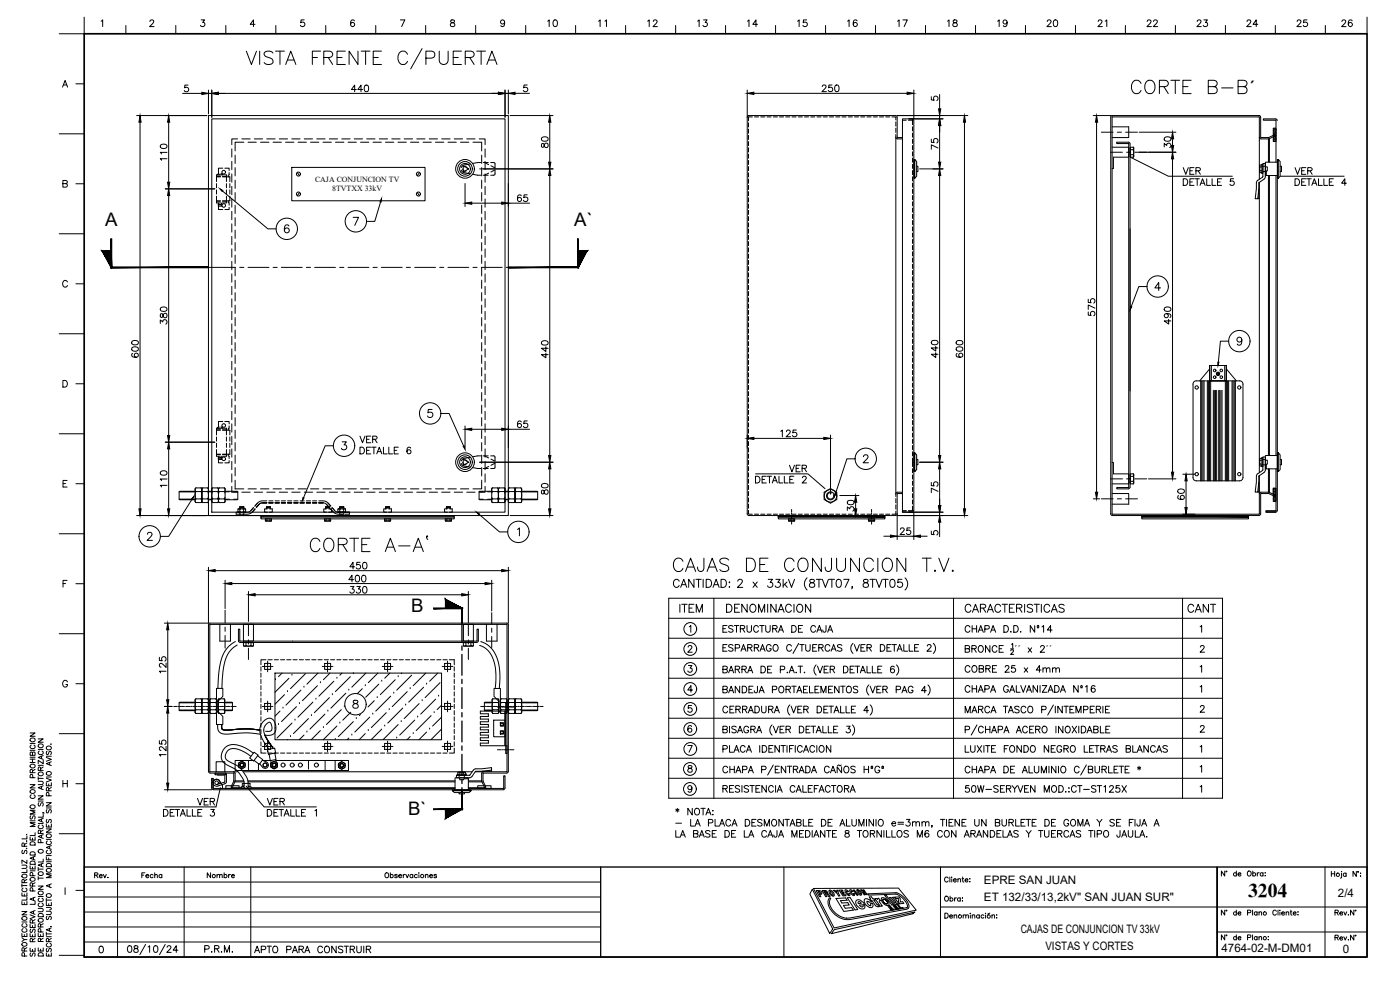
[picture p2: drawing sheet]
<svg xmlns="http://www.w3.org/2000/svg" width="420mm" height="297mm" viewBox="0 0 420 297" stroke-linecap="round" stroke-linejoin="round" font-family="sans-serif">
<defs><g id="words">
<text font-size="10.1" x="73" y="21.9">VISTA FRENTE C/PUERTA</text>
<text font-size="8.8" x="92.4" y="166.9">CORTE A-A`</text>
<text font-size="7.5" x="338.7" y="29.3">CORTE B-B´</text>
<text font-size="5.9" x="374.6" y="269.1">3204</text>
<g font-size="5.7">
<text x="203.2" y="184.9">ITEM</text>
<text x="217.3" y="184.9">DENOMINACION</text>
<text x="288.9" y="184.9">CARACTERISTICAS</text>
<text x="355.6" y="184.9">CANT</text>
</g>
<g font-size="5.6">
<text x="374.8" y="28.1">´</text>
<text x="31.5" y="67.8">A</text>
<text x="172.4" y="67.8">A`</text>
<text x="123.4" y="183.6">B</text>
<text x="122.5" y="244.7">B`</text>
</g>
<g font-size="5.3">
<text x="163.3" y="9.2">10</text>
<text x="178.9" y="9.2">11</text>
<text x="193.3" y="9.2">12</text>
<text x="208.5" y="9.2">13</text>
<text x="223.3" y="9.2">14</text>
<text x="238.5" y="9.2">15</text>
<text x="253.3" y="9.2">16</text>
<text x="268.5" y="9.2">17</text>
<text x="283.6" y="9.2">18</text>
<text x="298.4" y="9.2">19</text>
<text x="313.3" y="9.2">20</text>
<text x="328.4" y="9.2">21</text>
<text x="343.3" y="9.2">22</text>
<text x="358.4" y="9.2">23</text>
<text x="373.2" y="9.2">24</text>
<text x="388.4" y="9.2">25</text>
<text x="401.8" y="9.2">26</text>
<text x="75.5" y="287.2">APTO PARA CONSTRUIR</text>
</g>
<g font-size="4.9">
<text x="215.9" y="190.9">ESTRUCTURA DE CAJA</text>
<text x="288.9" y="190.9">CHAPA D.D. Nº14</text>
<text x="288.9" y="202.8">COBRE 25 x 4mm</text>
<text x="288.9" y="208.8">CHAPA GALVANIZADA Nº16</text>
<text x="288.9" y="226.8">LUXITE FONDO NEGRO LETRAS BLANCAS</text>
<text x="215.9" y="238.8">RESISTENCIA CALEFACTORA</text>
<text x="288.9" y="238.8">50W-SERYVEN MOD.:CT-ST125X</text>
</g>
<g font-size="4.4">
<text x="27.5" y="264.6">Rev.</text>
<text x="41.6" y="264.6">Fecha</text>
<text x="61.4" y="264.6">Nombre</text>
</g>
<g font-size="3.5">
<text x="295.3" y="265.3">EPRE SAN JUAN</text>
<text x="401.5" y="269.1">2/4</text>
<text x="295.3" y="270.3">ET 132/33/13,2kV&quot; SAN JUAN SUR&quot;</text>
<text x="306.3" y="279.8">CAJAS DE CONJUNCION TV 33kV</text>
<text x="313.7" y="284.9">VISTAS Y CORTES</text>
<text x="366.6" y="285.7">4764-02-M-DM01</text>
<text x="403" y="285.9">0</text>
</g>
<g font-size="2.8">
<text x="304.4" y="195.7">´´</text>
<text x="313.8" y="195.7">´´</text>
</g>
<g font-size="2.4">
<text x="94.5" y="54.5">CAJA CONJUNCION TV</text>
<text x="99.7" y="57.3">8TVTXX 33kV</text>
</g>
</g></defs>
<!-- layer: TEXTO -->
<g fill="none" stroke="#000" stroke-width=".3">
<path d="M339.2 47.2l11.4 5.7h19.2M355.1 50.3l.8 2 .7-2M355.1 53.6h.7a1.06 1.06 0 0 1 .7 1 1.06 1.06 0 0 1-.7 1h-.7zM357.1 51.2h.8M357.1 54.6h.8M358.3 50.3h-1.2v2h1.2M358.3 53.6h-1.2v2h1.2M358.6 53.6h1.4M358.9 51.2h1.2l.1-.5-.4-.4h-.9v2M359.3 53.6v2M359.6 51.2l.6 1.1M360.1 55.6l.8-2 .8 2"/>
<path d="M360.4 55h1M362.2 53.6v2h1.1M363.8 53.6v2h1.1M365.4 54.6h.8M366.6 53.6h-1.2v2h1.2M370.2 53.6h-.9l-.1 .9a.7 .7 0 0 1 1.1 0 .7 .7 0 0 1-.2 1 .7 .7 0 0 1-1-.3M384.2 52.9h19.2M388.7 50.3l.7 2 .8-2M388.7 53.6h.6a1.06 1.06 0 0 1 .7 1 1.06 1.06 0 0 1-.7 1h-.6zM390.6 51.2h.8M390.6 54.6h.8M391.9 50.3h-1.3v2h1.3"/>
<path d="M391.9 53.6h-1.3v2h1.3M392.2 53.6h1.3M392.5 51.2h1.1l.2-.5-.5-.4h-.8v2M392.8 53.6v2M393.1 51.2l.7 1.1M393.7 55.6l.8-2 .7 2M394 55h.9M395.7 53.6v2h1.1M397.3 53.6v2h1.2M398.9 54.6h.8M400.2 53.6h-1.3v2h1.3M404.1 55h-1.5l1-1.4v2"/>
<path d="M108 130.9l.8 1.9 .8-1.9M108 134.2h.7a1.07 1.07 0 0 1 .7 1 1.07 1.07 0 0 1-.7 1h-.7zM110 131.8h.8M110 135.1h.8M111.3 130.9h-1.3v1.9h1.3M111.3 134.2h-1.3v2h1.3M111.5 134.2h1.4M111.8 131.8l1.2-.1 .2-.5-.2-.3h-1.2v1.9M112.2 134.2v2M112.5 131.8l.7 1M113.1 136.2l.7-2 .8 2M113.4 135.5h.9"/>
<path d="M115.1 134.2v2h1.1M116.7 134.2v2h1.1M118.3 135.1h.8M119.5 134.2h-1.2v2h1.2M123.3 134.5l-.1-.2a.64 .64 0 0 0-1 .3v1.3a.62 .62 0 0 0 1 .1 .62 .62 0 0 0-.2-1 .62 .62 0 0 0-.9 .5M236.9 139.6l.8 2 .7-2M240.1 139.6h-1.2v2h1.2M226.7 142.9h.7a1.07 1.07 0 0 1 .7 1 1.07 1.07 0 0 1-.7 1h-.7zM226.8 142.2h15.7l5.1 4.4M228.7 143.8h.8M230 142.9h-1.3v2h1.3M230.2 142.9h1.4"/>
<path d="M230.9 142.9v2M231.8 144.9l.7-2 .8 2M232.1 144.2h.9M233.8 142.9v2h1.1M235.4 142.9v2h1.1M237 143.8h.8M238.2 142.9h-1.2v2h1.2M238.9 140.5h.8M240.7 140.5l1.2-.1 .1-.6-1.3-.2v2M240.8 143.4l.4-.5h.4l.4 .4-.3 .7-1 .9h1.4M241.4 140.5l.7 1.1M200.7 179.5h166.2v60h-166.2z"/>
<path d="M203.8 174.4a.88 .88 0 0 0-1-.6 .88 .88 0 0 0-.7 .9v.6a.88 .88 0 0 0 .7 .9 .88 .88 0 0 0 1-.5M204.3 176.2l.9-2.4 .9 2.4M204.6 175.4h1.2M205 168.4a1.47 1.47 0 0 0-1.7-.9 1.47 1.47 0 0 0-1.2 1.5 1.75 1.75 0 0 0 .4 1.9 1.75 1.75 0 0 0 1.9 .4l.6-.8M205.7 171.5l1.6-4 1.5 4M206.3 170.1h1.9M208.3 173.8v2.4l-1.6-2.4v2.4M208.8 173.8h1.7M209.6 173.8v2.4M211 173.8v2.4M211.3 167.5v3l-.2 .6a.92 .92 0 0 1-1.6 0l-.1-1M211.9 173.8h.8a1.29 1.29 0 0 1 .9 1.2 1.29 1.29 0 0 1-.9 1.2h-.8z"/>
<path d="M212.2 171.5l1.5-4 1.6 4M212.8 170.1h1.9M214 176.2l.9-2.4 .9 2.4M214.2 179.5v60M214.3 175.4h1.2M216.4 173.8h.8a1.3 1.3 0 0 1 .8 1.2 1.3 1.3 0 0 1-.8 1.2h-.8zM218.7 168a1.76 1.76 0 0 0-2.7 0 1.02 1.02 0 0 0 .8 1.2l1.1 .4a.97 .97 0 0 1 .8 .7 .97 .97 0 0 1-.4 1 1.84 1.84 0 0 1-2.3-.4M218.8 174.7h.2zM218.8 176.1h.2zM221.4 174.4l.3-.5 .6-.1 .4 .3 .1 .4-1.5 1.7h1.6M224 167.5h1.4a2.14 2.14 0 0 1 1.3 2 2.14 2.14 0 0 1-1.3 2h-1.4zM226 174.6l1.3 1.6"/>
<path d="M227.3 174.6l-1.3 1.6M228 169.4h1.5M230.5 167.5h-2.5v4h2.5M230.6 173.8h1.2l-.7 .9a.8 .8 0 0 1 .6 1.3 .8 .8 0 0 1-1.4-.2M232.8 173.8h1.3l-.7 .9a.8 .8 0 0 1 .6 1.3 .8 .8 0 0 1-1.4-.2M235 173.8v2.4M235.5 175.3l.8 .9M236.2 174.6l-1.2 1.2M236.6 173.8l.9 2.4 1-2.4M238.3 168.4a1.47 1.47 0 0 0-1.7-.9 1.47 1.47 0 0 0-1.1 1.5 1.75 1.75 0 0 0 .3 1.9 1.75 1.75 0 0 0 1.9 .4l.6-.8M239.8 168a1.48 1.48 0 0 1 1.7-.5 1.48 1.48 0 0 1 1 1.5 1.75 1.75 0 0 1-.4 1.9 1.75 1.75 0 0 1-1.9 .4 2.48 2.48 0 0 1-.4-3.3zM242.2 173.4a2.44 2.44 0 0 0 0 3.6"/>
<path d="M243.1 173.9a.48 .48 0 0 0 .3 .8 .86 .86 0 0 1 .9 .4 .86 .86 0 0 1 0 1l-.8 .1-.5-.2a.9 .9 0 0 1 .1-1 .9 .9 0 0 1 1-.3 .46 .46 0 0 0 .2-.8zM245 173.8h1.6M245.8 173.8v2.4M246.5 167.5v4l-2.7-4v4M246.8 173.8l.9 2.4 .9-2.4M248.8 173.8h1.7M249.5 167.5v3l-.1 .6a.92 .92 0 0 1-1.6 0l-.2-1M249.7 173.8v2.4M251.1 167.5v2.8a1.35 1.35 0 0 0 1.3 1.2 1.35 1.35 0 0 0 1.3-1.2v-2.8M251.3 173.9a.76 .76 0 0 1 1.1 .4l.1 .6a1.03 1.03 0 0 1-.9 1.3 1.55 1.55 0 0 1-.3-2.3zM253.2 173.8h1.6l-1.1 2.4M255.8 176.1h-.2h.2l-.2 .6"/>
<path d="M257.9 167.5v4l-2.6-4v4M259.3 173.9a.46 .46 0 0 0 .2 .8l.4 .2a.69 .69 0 0 1 .7 .6 .69 .69 0 0 1-.5 .7h-.5a.69 .69 0 0 1-.6-.7 .69 .69 0 0 1 .7-.6l.5-.2a.48 .48 0 0 0 .2-.8zM261.1 173.8h1.6M261.9 173.8v2.4M262.1 168.4a1.47 1.47 0 0 0-1.7-.9 1.47 1.47 0 0 0-1.1 1.5 1.75 1.75 0 0 0 .3 1.9 1.75 1.75 0 0 0 1.9 .4l.6-.8M262.9 173.8l.9 2.4 .9-2.4M263.5 167.5v4M265 173.8h1.6M265.2 168a1.48 1.48 0 0 1 1.7-.5 1.48 1.48 0 0 1 .9 1.5 1.75 1.75 0 0 1-.3 1.9 1.75 1.75 0 0 1-2 .4 2.48 2.48 0 0 1-.3-3.3zM265.8 173.8v2.4M267.4 173.9a.76 .76 0 0 1 1.1 .4l.1 .6a1.03 1.03 0 0 1-.9 1.3 1.55 1.55 0 0 1-.3-2.3zM270.7 173.8h-1.1l-.2 1.1a.84 .84 0 0 1 1.3-.1 .84 .84 0 0 1-.2 1.3 .84 .84 0 0 1-1.2-.3"/>
<path d="M271.6 173.4a2.44 2.44 0 0 1 0 3.6M271.8 167.5v4l-2.6-4v4M276.8 167.5h2.7M278.1 167.5v4M280.4 171.3l.2-.2 .2 .2-.2 .2zM281.7 167.5l1.6 4 1.5-4M285.7 171.3l.2-.2 .2 .2-.2 .2zM286.2 179.5v60M354.9 179.5v60M200.7 185.5h166.2M200.7 191.5h166.2M200.7 197.5h166.2"/>
<path d="M206.5 194.2l.2-.4 .6-.1 .4 .6-1.3 1.4h1.3M206.6 199.7h1.1l-.6 .7a.67 .67 0 0 1 .5 1.1 .67 .67 0 0 1-1.2-.2M206.9 188.1l.4-.4v2M217 194.4h.7M218.2 193.4h-1.2v2h1.2M220 193.7l-.5-.3-.8 .3 .2 .5 1 .4 .1 .5-.5 .3-.8-.3M220.7 194.4h1.1l.1-.8-1.2-.2v2M222.4 195.4l.7-2 .8 2M222.7 194.7h.9M224.4 194.4l1.1-.2 .2-.4-.2-.3-1.1-.1v2M225 194.4l.7 1M226.4 194.4l1.1-.2 .1-.6-1.2-.2v2"/>
<path d="M227 194.4l.7 1M228.1 195.4l.7-2 .8 2M228.4 199.9h.6a1.07 1.07 0 0 1 .7 1 1.07 1.07 0 0 1-.7 1h-.6zM228.4 194.7h.9M231.4 193.9a.74 .74 0 0 0-.8-.5 .74 .74 0 0 0-.6 .8 .83 .83 0 0 0 .2 1 .83 .83 0 0 0 1.1-.1l.1-.5h-.5M231.6 199.9h-1.2v2h1.2M232.4 193.5a.94 .94 0 0 1 1.2 .9 .94 .94 0 0 1-1.2 .9l-.4-.7 .1-.7zM237.5 193.9a.74 .74 0 0 0-.8-.5 .74 .74 0 0 0-.6 .8 .83 .83 0 0 0 .2 1 .83 .83 0 0 0 1.1-.1l.1-.2M239.5 199.9h1.3M239.7 193l-1.7 3.1M240 193.4h1.3M240.2 199.9v2"/>
<path d="M240.7 193.4v2M241.8 193.4v1.4l.6 .6a.62 .62 0 0 0 .7-.6v-1.4M243.9 194.4h.8M245 199.5a2.04 2.04 0 0 0 0 3M245.1 193.4h-1.2v2h1.2M245.3 199.9l.8 2 .8-2M245.7 194.4l1.2-.2 .2-.4-.2-.3-1.2-.1v2M246.4 194.4l.7 1M248.6 199.9h-1.3v2h1.3M249 193.9a.73 .73 0 0 0-.8-.5 .73 .73 0 0 0-.6 .8 .83 .83 0 0 0 .3 1 .83 .83 0 0 0 1.1-.1v-.2M249.4 195.4l.8-2 .7 2M249.7 194.7h1"/>
<path d="M252.7 193.7l-.5-.3-.9 .3 .2 .5 1.2 .6v.3l-.5 .3-.9-.3M253.1 199.9h.7a1.07 1.07 0 0 1 .7 1 1.07 1.07 0 0 1-.7 1h-.7zM256 193a2.04 2.04 0 0 0 0 3.1M256.4 193.4l.7 2 .8-2M256.4 199.9h-1.3v2h1.3M256.7 199.9h1.3M257.3 199.9v2M258.4 194.4h.7M259.6 193.4h-1.2v2h1.2M260.2 194.4l1.1-.2 .2-.4-.2-.3-1.1-.1v2M260.2 199.9v2h1.1M260.9 194.4l.6 1"/>
<path d="M261.8 199.9v2h1.1M264.2 193.4h.7a1.06 1.06 0 0 1 .7 1 1.06 1.06 0 0 1-.7 1h-.7zM264.7 199.9h-1.3v2h1.3M266.2 194.4h.7M267.4 193.4h-1.2v2h1.2M267.7 193.4h1.3M268.4 193.4v2M269 199.5a2.04 2.04 0 0 1 0 3M269.2 195.4l.8-2 .8 2M269.5 194.7h1M271.2 193.4v2h1.2M272.9 193.4v2h1.1"/>
<path d="M274.5 194.4h.7M275.7 193.4h-1.2v2h1.2M278.3 193.9l.2-.4 .6-.1 .3 .6-1.2 1.4h1.3M280.1 193a2.04 2.04 0 0 1 0 3.1M289.7 194.6h1.1l.1-.7-1.2-.2v2l1.2-.2 .1-.5-.5-.4M291.7 194.6h1.1l.2-.5-.5-.4h-.8v2M292.3 194.6l.7 1.1M293.8 194l.2-.2a.93 .93 0 0 1 1.1 .9 .93 .93 0 0 1-1.1 .9l-.4-.7zM297.1 193.7v2l-1.3-2v2M299.2 194.2a.73 .73 0 0 0-.8-.5 .73 .73 0 0 0-.6 .8v.4a.73 .73 0 0 0 .6 .8 .73 .73 0 0 0 .8-.5M299.9 194.6h.7M301.1 193.7h-1.2v2h1.2"/>
<path d="M303.3 194.7h.9M303.4 195.3l.2-.4 .6 .3-.9 1.1h.9M303.6 193.3l.3-.2v1.4M308.6 194.4l1 1.3M309.6 194.4l-1 1.3M312.3 194.2l.4-.5h.3l.4 .4-.3 .7-.9 .9h1.3M360.2 188.1l.4-.4v2M360.2 194.2l.2-.4 .6-.1 .4 .6-1.2 1.4h1.3M200.7 203.5h166.2M200.7 209.5h166.2M200.7 215.5h166.2M207.6 211.7h-1l-.1 .9a.7 .7 0 0 1 1.1 0 .7 .7 0 0 1-.2 1 .7 .7 0 0 1-1-.3"/>
<path d="M207.6 218l-.1-.2a.66 .66 0 0 0-1 .3 1.14 1.14 0 0 0 .5 1.6 .62 .62 0 0 0 .6-.6 .62 .62 0 0 0-.5-.6 .62 .62 0 0 0-.7 .5M207.8 207h-1.4l1-1.3v2M217 200.8l1.1-.1 .2-.4-.5-.4h-.8v2l1.2-.2 .1-.5-.5-.4M217 206.8l1.1-.1 .2-.4-.5-.4h-.8v2l1.1-.1 .2-.6-.5-.4M217 218.8l1.1-.1 .2-.4-.2-.3-1.1-.1v2l1.1-.1 .2-.6-.5-.4M218.4 212.4a.73 .73 0 0 0-.9-.5 .73 .73 0 0 0-.5 .7v.5a.73 .73 0 0 0 .5 .8 .73 .73 0 0 0 .9-.5M218.7 201.9l.7-2 .8 2M218.7 207.9l.7-2 .8 2M218.9 201.2h1M218.9 207.2h1M218.9 217.9v2M219 212.8h.8"/>
<path d="M220.3 211.9h-1.3v2h1.3M220.7 200.8l1.1-.1 .1-.6-1.2-.2v2M220.8 212.8l1.2-.1 .1-.6-1.3-.2v2M221 218.2l-.5-.3-.9 .3 .2 .5 1.2 .6v.3l-.5 .3-.9-.3M221.3 219.9l.8-2 .8 2M221.3 200.8l.7 1.1M221.5 212.8l.7 1.1M221.6 219.2h1M222 205.9v2l-1.3-2v2M222.7 200.8l1.1-.1 .2-.4-.5-.4h-.8v2M222.8 205.9h.6a1.07 1.07 0 0 1 .7 1 1.07 1.07 0 0 1-.7 1h-.6zM222.9 212.8l1.1-.1 .2-.4-.5-.4h-.8v2"/>
<path d="M223.3 200.8l.7 1.1M223.5 212.8l.7 1.1M224.4 201.9l.7-2 .8 2M224.6 213.9l.7-2 .8 2M224.7 218.4a.73 .73 0 0 0-.9-.5 .73 .73 0 0 0-.6 .8 .83 .83 0 0 0 .3 1 .83 .83 0 0 0 1.1-.1l.1-.5h-.5M224.7 201.2h.9M224.8 206.8h.7M224.8 213.2h1M225.3 218.8l1.2-.1 .2-.4-.2-.3-1.2-.1v2M226 205.9h-1.2v2h1.2M226 218.8l.7 1.1M226.6 211.9h.6a1.08 1.08 0 0 1 .7 1 1.08 1.08 0 0 1-.7 1h-.6z"/>
<path d="M227 219.9l.8-2 .8 2M227.3 205.9l-.1 1.8-.6 .1-.2-.6M227.3 219.2h1M227.8 207.9l.8-2 .7 2M228.1 207.2h.9M228.6 211.9v1.4l.5 .6 .5-.1 .3-.5v-1.4M230.4 200.8h.7M230.7 212.8l1.1-.1 .2-.4-.5-.4h-.8v2M231.3 212.8l.7 1.1M231.7 217.5a2.08 2.08 0 0 0 0 3.1M231.8 206.9l1.2-.1 .1-.3-.1-.4-1.2-.2v2M232.1 217.9l.7 2 .8-2"/>
<path d="M232.4 213.9l.7-2 .8 2M232.7 213.2h.9M233.9 206.2a.92 .92 0 0 1 1.3 .1 .92 .92 0 0 1-.2 1.3 .92 .92 0 0 1-1.2-.1 .92 .92 0 0 1 .1-1.3zM234.1 218.8h.8M234.2 200.9l1.1-.1 .2-.2-.1-.5-1.2-.2v2M235.3 217.9h-1.2v2h1.2M235.9 206.8l1.1-.1 .1-.6-1.2-.2v2M235.9 218.8l1.1-.1 .1-.6-1.2-.2v2M236.2 201.8h.2zM236.6 206.8l.6 1.1M236.6 218.8l.6 1.1M236.8 201.9l.8-2 .8 2"/>
<path d="M237 211.5a2.08 2.08 0 0 0 0 3M237.1 201.2h1M237.4 211.9l.8 2 .7-2M237.6 205.9h1.3M238.3 205.9v2M238.9 201.8h.1zM239.1 207.9l.8-2 .8 2M239.4 207.2h1M239.4 212.8h.8M239.9 217.9h.7a1.07 1.07 0 0 1 .7 1 1.07 1.07 0 0 1-.7 1h-.7zM240.7 211.9h-1.3v2h1.3M241.1 206.8h.8"/>
<path d="M241.2 212.8l1.2-.1 .1-.6-1.3-.2v2M241.3 201.8h.2zM241.9 212.8l.7 1.1M241.9 218.8h.8M242.4 205.9h-1.3v2h1.3M242.9 205.9v2h1.2M243.1 217.9h-1.2v2h1.2M243.4 217.9h1.4M244.1 217.9v2M244.6 206.8h.7M245 219.9l.7-2 .8 2M245.2 211.9h.7a1.08 1.08 0 0 1 .7 1 1.08 1.08 0 0 1-.7 1h-.7z"/>
<path d="M245.2 219.2h1M245.8 205.9h-1.2v2h1.2M246.4 207.9v-2l.7 2 .8-2v2M246.9 217.9v2h1.2M247.2 212.8h.8M247.3 200.8h.8M248.5 211.9h-1.3v2h1.3M248.6 217.9v2h1.1M248.7 206.8h.7M248.8 211.9h1.3M249.1 200.8l1.2-.1 .2-.4-.5-.4h-.9v2M249.4 211.9v2"/>
<path d="M249.8 200.8l.7 1.1M249.9 205.9h-1.2v2h1.2M250.2 218.8h.7M250.3 213.9l.8-2 .7 2M250.6 213.2h.9M251.4 217.9h-1.2v2h1.2M251.8 205.9v2l-1.3-2v2M252.3 211.9v2h1.1M252.3 205.9h1.3M253 205.9v2M253.9 211.9v2h1.2M254.1 217.9h1l-.5 .8a.66 .66 0 0 1 .5 1 .66 .66 0 0 1-1.2-.2"/>
<path d="M254.2 206.2a.94 .94 0 0 1 1.4 .5 .94 .94 0 0 1-1 1.2l-.6-.8zM255.1 200.8h.8M255.5 212.8h.8M255.8 217.5a2.08 2.08 0 0 1 0 3.1M256.8 211.9h-1.3v2h1.3M257.4 206.2l-.4-.3-.9 .3 .2 .5 1.1 .6v.3l-.4 .3-.9-.3M258.2 201.9l.7-2 .8 2M258.5 201.2h.9M260.7 213.2h-1.5l1-1.3v2M260.8 205.5a2.04 2.04 0 0 0 0 3.1M261.1 205.9l.8 2 .8-2M261.1 211.5a2.08 2.08 0 0 1 0 3"/>
<path d="M263.1 206.8h.8M263.4 200.8h.8M264.4 205.9h-1.3v2h1.3M265 206.8l1.1-.1 .2-.4-.5-.4h-.8v2M265.6 206.8l.7 1.1M268.4 200.2l-.1-.2a.64 .64 0 0 0-1 .3v1.3a.62 .62 0 0 0 1 .1 .62 .62 0 0 0-.2-1 .62 .62 0 0 0-.9 .5M269 206.9l1.1-.1 .2-.3-.1-.4-1.2-.2v2M270.7 207.9l.7-2 .8 2M270.9 207.2h1M274 206.4a.73 .73 0 0 0-.8-.5 .73 .73 0 0 0-.6 .8 .83 .83 0 0 0 .2 1 .83 .83 0 0 0 1.1-.1l.1-.5h-.5M278 207.2h-1.4l.9-1.3v2M278.5 205.5a2.08 2.08 0 0 1 0 3.1"/>
<path d="M289.7 213.9v-2l.7 2 .8-2v2M289.7 218.9l1.1-.1 .2-.2-.1-.5-1.2-.2v2M291.7 213.9l.7-2 .8 2M291.9 213.2h1M293.2 217.5l-1.7 3.1M293.7 212.9l1.1-.2 .1-.6-1.2-.2v2M294.3 212.9l.7 1M295.1 218.4a.74 .74 0 0 0-.8-.5 .74 .74 0 0 0-.6 .8v.4a.74 .74 0 0 0 .6 .8 .74 .74 0 0 0 .8-.5M295.8 218.8h1.3M295.8 217.9v2M297 212.4a.74 .74 0 0 0-.8-.5 .74 .74 0 0 0-.6 .8 .83 .83 0 0 0 .2 1 .83 .83 0 0 0 1.1-.1l.1-.2M297.1 217.9v2"/>
<path d="M297.4 213.9l.7-2 .8 2M297.6 219.9l.7-2 .8 2M297.7 213.2h.9M297.9 219.2h.9M299.6 218.9l1.1-.1 .2-.2-.1-.5-1.2-.2v2M301.1 211.9h1.3M301.3 219.9l.7-2 .8 2M301.6 219.2h.9M301.8 211.9v2M302.6 213.9l.8-2 .7 2M302.9 213.2h1M305 219.9l.8-2 .7 2"/>
<path d="M305.3 219.2h.9M305.9 212.2l-.5-.3-.9 .3 .2 .5 1.2 .6v.3l-.5 .3-.9-.3M307.9 212.4a.74 .74 0 0 0-.9-.5 .74 .74 0 0 0-.6 .8 .83 .83 0 0 0 .3 1 .83 .83 0 0 0 1.1-.1l.1-.2M308.3 218.4a.73 .73 0 0 0-.8-.5 .73 .73 0 0 0-.6 .8v.4a.73 .73 0 0 0 .6 .8 .73 .73 0 0 0 .8-.5M308.6 212.2a.92 .92 0 0 1 1.3 .1 .92 .92 0 0 1-.1 1.3 .92 .92 0 0 1-1.3-.1 .92 .92 0 0 1 .1-1.3zM309 218.8h.8M310.2 217.9h-1.2v2h1.2M310.8 218.8h1.1l.2-.7-1.3-.2v2M311.5 218.8l.6 1.1M312.6 212.9h1.2l.2-.3-.1-.5-1.3-.2v2M312.9 218.2l.2-.2a.93 .93 0 0 1 1.2 .9 .93 .93 0 0 1-1.2 .9l-.4-.7zM316.1 211.5l-1.7 3.1"/>
<path d="M316.7 211.9v2M316.9 217.9v2M318.8 211.9v2l-1.3-2v2M319 217.9v2l-1.3-2v2M319.3 211.9h1.3M319.9 218.2l.2-.2a.93 .93 0 0 1 1.1 .9 .93 .93 0 0 1-1.1 .9l-.4-.7zM319.9 211.9v2M321.1 212.9h.8M321.8 217.9l1.3 2M322.3 211.9h-1.2v2h1.2M322.9 213.9v-2l.8 2 .7-2v2M323.1 217.9l-1.3 2"/>
<path d="M323.8 217.9v2M324.5 217.9h.7a1.08 1.08 0 0 1 .7 1 1.08 1.08 0 0 1-.7 1h-.7zM325.2 212.9h1.1l.2-.3-.1-.5-1.2-.2v2M326.2 219.9l.8-2 .8 2M326.5 219.2h1M327.2 212.9h.7M328.2 218.8h1.2l.2-.5-.5-.4h-.9v2l1.3-.2 .1-.5-.5-.4M328.4 211.9h-1.2v2h1.2M329 212.9l1.2-.2 .1-.4-.4-.4h-.9v2M329.7 212.9l.6 1M330.2 217.9v2h1.2M331 211.9v2"/>
<path d="M331.8 212.9h.7M331.9 218.8h.7M333 211.9h-1.2v2h1.2M333.1 217.9h-1.2v2h1.2M360.2 200.1l.4-.4v2M360.2 206.1l.4-.4v2M360.2 212.2l.4-.5h.4l.4 .4-.3 .6-.9 1h1.3M360.2 218.2l.2-.4 .6-.1 .4 .6-1.2 1.4h1.3M59.3 239.5l.7 2 .8-2M62.5 239.5h-1.2v2h1.2M66.1 236.3l-1.3 5.8h-15.3M73.9 235.9l5.4 6.2h15.6"/>
<path d="M80.2 239.5l.8 2 .7-2M83.5 239.5h-1.3v2h1.3M200.7 221.5h166.2M200.7 227.5h166.2M200.7 233.5h166.2M206.4 223.7h1.3l-.9 2M206.6 229.8v.6l.9 .3 .2 .3a.67 .67 0 0 1-.6 .7 .67 .67 0 0 1-.7-.7l1.3-.8-.1-.4zM207.7 236.4a.63 .63 0 0 1-.9 .5 .63 .63 0 0 1-.3-1 .63 .63 0 0 1 1.1 .1l.1 .4a.96 .96 0 0 1-.8 1.3l-.4-.3M217 224.7l1.1-.1 .2-.2-.1-.5-1.2-.2v2M218.4 230.4a.73 .73 0 0 0-.9-.5 .73 .73 0 0 0-.5 .8 .83 .83 0 0 0 .2 1 .83 .83 0 0 0 1.1-.1l.1-.2M218.9 223.7v2h1.2M219 229.9v2"/>
<path d="M219 230.8h1.4M220.3 225.7l.7-2 .8 2M220.4 229.9v2M220.6 225h.9M220.8 231.9l.8-2 .8 2M221.1 231.2h1M222.9 230.9l1.1-.1 .2-.3-.1-.4-1.2-.2v2M223.6 224.2a.74 .74 0 0 0-.8-.5 .74 .74 0 0 0-.6 .8v.4a.74 .74 0 0 0 .6 .8 .74 .74 0 0 0 .8-.5M224 225.7l.8-2 .7 2M224.3 225h.9M224.6 231.9l.7-2 .8 2M224.8 231.2h1"/>
<path d="M228 223.7v2M228.6 230.9l1.1-.1 .2-.3-.1-.4-1.2-.2v2M228.8 223.7h.6a1.07 1.07 0 0 1 .7 1 1.07 1.07 0 0 1-.7 1h-.6zM230.8 224.6h.7M232 223.7h-1.2v2h1.2M232.1 229.5l-1.7 3.1M232.7 230.8h.7M233.9 229.9h-1.2v2h1.2M233.9 223.7v2l-1.3-2v2M234.4 223.7h1.3M235 223.7v2M235.8 229.9v2l-1.3-2v2"/>
<path d="M236.2 223.7v2M236.3 229.9h1.3M237 229.9v2M237 224.6h.7M238.1 230.8l1.1-.1 .2-.4-.2-.3-1.1-.1v2M238.2 223.7h-1.2v2M238.7 223.7v2M238.8 230.8l.6 1.1M239.8 231.9l.8-2 .7 2M240.1 231.2h.9M240.8 224.2a.74 .74 0 0 0-.9-.5 .74 .74 0 0 0-.6 .8v.4a.74 .74 0 0 0 .6 .8 .74 .74 0 0 0 .9-.5M241.1 225.7l.8-2 .8 2"/>
<path d="M241.4 225h1M241.8 229.9h.7a1.07 1.07 0 0 1 .7 1 1.07 1.07 0 0 1-.7 1h-.7zM243.5 231.9l.8-2 .7 2M243.8 231.2h1M244.5 224.2a.73 .73 0 0 0-.9-.5 .73 .73 0 0 0-.6 .8v.4a.73 .73 0 0 0 .6 .8 .73 .73 0 0 0 .9-.5M245.1 223.7v2M246 224l.2-.2a.93 .93 0 0 1 1.2 .9 .93 .93 0 0 1-1.2 .9l-.4-.7zM248.8 230.4a.73 .73 0 0 0-.8-.5 .73 .73 0 0 0-.6 .8 .83 .83 0 0 0 .3 1 .83 .83 0 0 0 1.1-.1v-.2M249.2 231.9l.8-2 .8 2M249.3 223.7v2l-1.3-2v2M249.5 231.2h1M252.5 229.5l-.3 .3-.5-.3-.4 .3"/>
<path d="M252.6 230.1v1.8l-1.4-1.8v1.8M253.4 230.2a.94 .94 0 0 1 1.5 .5 .94 .94 0 0 1-1.1 1.2l-.6-.8zM256.7 230.2l-.5-.3-.9 .3 .2 .5 1.2 .6v.3l-.5 .3-.9-.3M259.3 230.8h1.4M259.3 229.9v2M260.7 229.9v2M261.4 230.5h.5M264 230.4a.74 .74 0 0 0-.8-.5 .74 .74 0 0 0-.6 .8 .83 .83 0 0 0 .2 1 .83 .83 0 0 0 1.1-.1l.1-.5h-.5M264.7 230.5h.4M291.1 230.4a.74 .74 0 0 0-.8-.5 .74 .74 0 0 0-.6 .8v.4a.74 .74 0 0 0 .6 .8 .74 .74 0 0 0 .8-.5M291.8 230.8h1.3M291.8 229.9v2"/>
<path d="M293.1 229.9v2M293.6 231.9l.7-2 .8 2M293.8 231.2h1M295.6 230.9l1.1-.1 .2-.2-.1-.5-1.2-.2v2M297.3 231.9l.7-2 .8 2M297.6 231.2h.9M301.3 229.9h.7a1.08 1.08 0 0 1 .6 1 1.08 1.08 0 0 1-.6 1h-.7zM303.3 230.8h.8M304.5 229.9h-1.2v2h1.2M306.8 231.9l.8-2 .7 2M307.1 231.2h1M308.8 229.9v2h1.2"/>
<path d="M310.4 229.9v1.4l.6 .6 .7-.3 .1-1.7M312.5 231.9v-2l.8 2 .7-2v2M314.8 229.9v2M316.9 229.9v2l-1.3-2v2M317.7 229.9v2M318.5 230.2l.2-.2a.93 .93 0 0 1 1.2 .9 .93 .93 0 0 1-1.2 .9l-.4-.7zM323.9 230.4a.74 .74 0 0 0-.9-.5 .74 .74 0 0 0-.6 .8v.4a.74 .74 0 0 0 .6 .8 .74 .74 0 0 0 .9-.5M326 229.5l-1.7 3.1M326.6 230.8h1.2l.1-.7-1.3-.2v2l1.3-.2v-.5l-.4-.4M328.6 229.9v1.4l.6 .6 .5-.1 .3-.5v-1.4M330.7 230.8h1.2l.2-.5-.5-.4h-.9v2M331.4 230.8l.7 1.1"/>
<path d="M332.7 229.9v2h1.2M334.3 230.8h.8M335.6 229.9h-1.3v2h1.3M335.9 229.9h1.3M336.5 229.9v2M337.7 230.8h.7M338.9 229.9h-1.2v2h1.2M341.4 230.2l.9 .6M341.9 229.9v1.1M342.3 230.2l-.9 .6M360.2 224.1l.4-.4v2M360.2 236.1l.4-.4v2"/>
<path d="M360.2 230.1l.4-.4v2M49.1 242.9h.6a1.07 1.07 0 0 1 .7 1 1.07 1.07 0 0 1-.7 1h-.6zM51.1 243.8h.7M52.3 242.9h-1.2v2h1.2M52.6 242.9h1.3M53.3 242.9v2M54.1 244.9l.8-2 .7 2M54.4 244.2h1M56.1 242.9v2h1.2M57.7 242.9v2h1.2M59.4 243.8h.7M60.6 242.9h-1.2v2h1.2"/>
<path d="M61.3 240.5h.7M63.1 240.5l1.1-.1 .1-.7-1.2-.2v2M63.3 242.9h1l-.6 .7a.67 .67 0 0 1 .5 1.1 .67 .67 0 0 1-1.1-.2M63.7 240.5l.7 1M80.2 242.9h.7a1.07 1.07 0 0 1 .7 1 1.07 1.07 0 0 1-.7 1h-.7zM82.2 243.8h.8M82.2 240.5h.8M83.5 242.9h-1.3v2h1.3M83.7 242.9h1.4M84 240.5l1.2-.1 .2-.5-.5-.4h-.9v2M84.4 242.9v2M84.7 240.5l.7 1"/>
<path d="M85.3 244.9l.7-2 .8 2M85.5 244.2h1M87.3 242.9v2h1.1M88.9 242.9v2h1.1M90.5 243.8h.8M91.7 242.9h-1.2v2h1.2M94.5 243.2l.5-.3v2M202.8 249.2v2h1.2M202.8 242.8l1 .6M202.8 247h1.7M203.3 242.5v1.2M203.8 242.8l-1 .6"/>
<path d="M204.1 251.2l.8-2 .8 2M204.4 250.5h1M207.3 245.9v2h1.1M207.8 242.5v2l-1.4-2v2M208.1 250.1l1.2-.1 .2-.4-.5-.4h-.9v2l1.2-.1 .2-.6-.5-.4M208.6 242.8a.94 .94 0 0 1 1.4 .6 .94 .94 0 0 1-1 1.1l-.6-.7zM208.6 247.9l.8-2 .7 2M208.9 247.2h1M209.9 251.2l.7-2 .8 2M210.1 250.5h1M210.3 242.5h1.4M211 242.5v2"/>
<path d="M211.9 244.5l.7-2 .8 2M212.1 243.9h1M212.6 246.9l1.2-.1 .1-.3-.1-.5-1.2-.1v2M213.1 249.5l-.5-.3-.9 .3 .2 .5 1.2 .6v.3l-.5 .3-.9-.3M213.8 250.1h.7M213.8 243.3h.2zM213.8 244.4h.2zM214.6 245.9v2h1.1M215 249.2h-1.2v2h1.2M215.9 247.9l.8-2 .8 2M216.2 247.2h1M217.6 249.2h.6a1.06 1.06 0 0 1 .7 1 1.06 1.06 0 0 1-.7 1h-.6z"/>
<path d="M219.3 246.3a.74 .74 0 0 0-.9-.5 .74 .74 0 0 0-.6 .8v.5a.74 .74 0 0 0 .6 .8 .74 .74 0 0 0 .9-.5M219.6 250.1h.7M219.7 247.9l.7-2 .8 2M219.9 247.2h1M220.8 249.2h-1.2v2h1.2M223.4 249.2v2h1.1M223.7 245.9h.6a1.07 1.07 0 0 1 .7 1 1.07 1.07 0 0 1-.7 1h-.6zM224.7 251.2l.8-2 .7 2M225 250.5h.9M225.7 246.8h.7M226.9 245.9h-1.2v2h1.2M228.7 246.1l-.5-.2-.8 .2 .2 .5 .9 .4 .2 .3v.3l-.5 .3-.8-.3"/>
<path d="M229.4 247.9v-2l.7 2 .8-2v2M230 249.7a.73 .73 0 0 0-.8-.5 .73 .73 0 0 0-.6 .8 .83 .83 0 0 0 .3 1 .83 .83 0 0 0 1-.1l.1-.2M230.4 251.2l.8-2 .7 2M230.7 250.5h1M231.7 246.1l.2-.1a.93 .93 0 0 1 1.2 .9 .93 .93 0 0 1-1.2 .9l-.3-.7zM233.2 249.2l-.1 1.8-.7 .1-.2-.6M233.7 251.2l.7-2 .8 2M233.9 250.5h1M235.1 245.9v2l-1.3-2v2M235.6 245.9h1.3M236.2 245.9v2M237.1 247.9l.7-2 .8 2"/>
<path d="M237.4 247.2h.9M237.7 251.2v-2l.7 2 .8-2v2M239.1 246.8l1.1-.1 .2-.5-.5-.3h-.8v2l1.2-.2 .1-.5-.5-.4M239.9 250.1h.8M241.1 245.9v2h1.1M241.2 249.2h-1.3v2h1.3M241.8 249.2h.6a1.06 1.06 0 0 1 .7 1 1.06 1.06 0 0 1-.7 1h-.6zM242.7 246.8h.8M243.7 249.2v2M243.9 245.9h-1.2v2h1.2M244.2 251.2l.8-2 .8 2M244.5 250.5h1"/>
<path d="M246.5 245.9h.7a1.07 1.07 0 0 1 .7 1 1.07 1.07 0 0 1-.7 1h-.7zM247.6 249.2v2l-1.4-2v2M248 249.2h1.4M248.5 246.8h.8M248.7 249.2v2M249.8 245.9h-1.3v2h1.3M249.8 250.1h.8M251.1 249.2h-1.3v2h1.3M252 247.9l.8-2 .8 2M252.3 247.2h1M253.8 249.3v.6l.8 .2 .3 .4a.67 .67 0 0 1-.7 .7 .67 .67 0 0 1-.6-.7l.2-.4 1-.4-.1-.4zM254 245.9v2h1.2"/>
<path d="M255.7 245.9v1.4l.5 .6 .5-.1 .3-.5v-1.4M257.3 249.2h1.3M257.8 247.9v-2l.7 2 .8-2v2M258 249.2v2M259.2 249.5a.94 .94 0 0 1 1.4 .6 .94 .94 0 0 1-1 1.1l-.6-.8zM260 245.9v2M261.2 250.1l1.1-.1 .2-.4-.2-.3-1.1-.1v2M261.8 250.1l.7 1.1M262.1 245.9v2l-1.3-2v2M262.9 245.9v2M263.8 246.1l.1-.1a.93 .93 0 0 1 1.2 .9 .93 .93 0 0 1-1.2 .9l-.3-.7zM264.5 249.2v2l-1.3-2v2"/>
<path d="M265.3 249.2v2M266 249.2v2h1.2M267.7 247.1h1.1a.65 .65 0 0 0-.7-.5 .65 .65 0 0 0-.6 .6 .65 .65 0 0 0 .6 .7l.7-.3M267.7 249.2v2h1.1M269.4 249.5a.92 .92 0 0 1 1.3 .1 .92 .92 0 0 1-.2 1.3 .92 .92 0 0 1-1.3-.1 .92 .92 0 0 1 .2-1.3zM269.5 246.7h1.7M269.5 247.3h1.7M272 245.9h1.1l-.6 .7a.66 .66 0 0 1 .5 1.1 .66 .66 0 0 1-1.1-.2M272.6 249.5l-.5-.3-.8 .3 .2 .5 1.1 .6v.3l-.5 .3-.8-.3M273.8 246.9l.5-.4 .5 .1 .1 1.3M273.8 246.5v1.4M274.9 246.9l.5-.4 .5 .1v1.3"/>
<path d="M275.3 251.2v-2l.7 2 .8-2v2M276.7 246.9l.5-.4 .5 .1 .1 1.3M276.7 246.5v1.4M277.8 246.9l.4-.4 .5 .1 .1 1.3M278.7 249.5l-.6-.3a1.07 1.07 0 0 0-.6 1 1.07 1.07 0 0 0 .7 1 .62 .62 0 0 0 .6-.6 .62 .62 0 0 0-.6-.7 .62 .62 0 0 0-.6 .6M279.8 247.8h-.2h.2l-.2 .4M282.2 245.9h1.4M282.8 249.7a.73 .73 0 0 0-.8-.5 .73 .73 0 0 0-.6 .8 .83 .83 0 0 0 .2 1 .83 .83 0 0 0 1.1-.1l.1-.2M282.9 245.9v2M283.8 249.3a.94 .94 0 0 1 1.1 .9 .94 .94 0 0 1-1.1 .9l-.4-.7zM284 245.9v2M284.8 246.8h.8"/>
<path d="M286 245.9h-1.2v2h1.2M286.9 249.2v2l-1.3-2v2M287.9 245.9v2l-1.3-2v2M288.7 246.8h.8M289.4 251.2l.7-2 .8 2M289.7 250.5h.9M290 245.9h-1.3v2h1.3M291.4 250.1l1.1-.1 .1-.6-1.2-.2v2M292.1 250.1l.6 1.1M292.5 245.9v1.4l.6 .6 .7-.3v-1.7M293.1 251.2l.7-2 .8 2M293.4 250.5h.9"/>
<path d="M295.9 245.9v2l-1.3-2v2M296.4 249.2v2l-1.3-2v2M297.2 249.2h.7a1.06 1.06 0 0 1 .7 1 1.06 1.06 0 0 1-.7 1h-.7zM298.7 246.8l1.2-.1 .2-.5-.5-.3h-.9v2l1.2-.2 .2-.5-.5-.4M299.2 250.1h.7M300.4 249.2h-1.2v2h1.2M300.7 245.9v1.4l.6 .6 .7-.3v-1.7M301 249.2v2h1.1M302.3 251.2l.8-2 .8 2M302.6 250.5h1M302.8 246.8l1.1-.1 .2-.7-1.3-.1v2M303.5 246.8l.6 1.1"/>
<path d="M304.8 245.9v2h1.2M305.6 249.5l-.5-.3-.9 .3 .2 .5 1.2 .6v.3l-.5 .3-.9-.3M306.4 246.8h.8M307.7 245.9h-1.3v2h1.3M307.9 249.2l.8 .9v1.1M307.9 245.9h1.4M308.6 245.9v2M309.5 249.2l-.8 .9M309.8 246.8h.7M311 245.9h-1.2v2h1.2M311.7 249.2h1.3M312.3 249.2v2"/>
<path d="M313.5 249.2v1.4l.5 .6a.62 .62 0 0 0 .8-.6v-1.4M313.6 245.9h.6a1.07 1.07 0 0 1 .7 1 1.07 1.07 0 0 1-.7 1h-.6zM315.6 246.8h.7M315.6 250.1h.7M316.8 245.9h-1.2v2h1.2M316.8 249.2h-1.2v2h1.2M317.4 250.1l1.1-.1 .2-.4-.5-.4h-.8v2M318 250.1l.7 1.1M320.7 246.3a.73 .73 0 0 0-.8-.5 .73 .73 0 0 0-.6 .8v.5a.71 .71 0 0 0 .7 .8 .71 .71 0 0 0 .7-.8h-.5M320.7 249.7a.73 .73 0 0 0-.8-.5 .73 .73 0 0 0-.6 .8 .83 .83 0 0 0 .2 1 .83 .83 0 0 0 1.1-.1l.1-.2M321.1 251.2l.8-2 .7 2M321.4 250.5h.9"/>
<path d="M321.5 246.1l.2-.1a.93 .93 0 0 1 1.1 .9 .93 .93 0 0 1-1.1 .9l-.4-.7zM323.5 247.9v-2l.7 2 .8-2v2M324.3 249.5l-.4-.3-.9 .3 .2 .5 1.1 .6v.3l-.4 .3-.9-.3M325.5 247.9l.7-2 .8 2M325.8 247.2h.9M326.7 249.2h1.4M327.4 249.2v2M328.5 249.2v2M329.2 245.9l.8 .9v1.1M329.3 250.2l1.1-.1 .1-.7-1.2-.2v2M330.7 245.9l-.7 .9M331.4 249.5a.94 .94 0 0 1 1.4 .6 .94 .94 0 0 1-1 1.1l-.6-.8z"/>
<path d="M334.4 246.1l-.4-.2-.9 .2 .2 .5 1 .5 .1 .5-.4 .3-.9-.3M335.1 246.8h.8M336.1 249.2v1.8l-.7 .1-.2-.6M336.3 245.9h-1.2v2h1.2M336.6 251.2l.8-2 .8 2M336.9 250.5h1M338.6 249.2v1.4l.6 .6a.62 .62 0 0 0 .8-.6v-1.4M338.9 246.8h.8M340.1 245.9h-1.2v2M340.6 245.9v2M340.7 249.2v2h1.2M342 251.2l.8-2 .8 2"/>
<path d="M342.2 245.9l-.2 1.8-.2 .2-.4-.1-.2-.6M342.3 250.5h1M342.6 247.9l.8-2 .7 2M342.9 247.2h1M344.1 251v.2zM346.3 247.9l.8-2 .8 2M346.6 247.2h1"/>
<circle cx="207.2" cy="194.7" r="1.92"/>
<circle cx="207.2" cy="188.7" r="1.92"/>
<circle cx="207.2" cy="206.7" r="1.92"/>
<circle cx="207.2" cy="218.7" r="1.92"/>
<circle cx="207.2" cy="212.7" r="1.92"/>
<circle cx="207.2" cy="200.7" r="1.92"/>
<circle cx="207.1" cy="230.7" r="1.92"/>
<circle cx="207.1" cy="236.7" r="1.92"/>
<circle cx="207.2" cy="224.7" r="1.92"/>
<circle cx="261.7" cy="230.2" r=".27"/>
<circle cx="264.9" cy="230.2" r=".27"/>
</g>
<!-- layer: 0 -->
<g fill="#000" stroke="#000" stroke-width=".3">
<path d="M66 56.7l.9 .5-.2 .2zM30.8 75.4h2.6v4.8zM114.5 59.6l-.1 1h-.4zM173.5 75.4h2.6l-2.6 4.8zM339.3 92l.4 .1-.6 .9zM365.5 108.7h.3l-.3 1zM139 133.9l.3-.1 .3 1zM58.2 148.9l-.4 1-.3-.2zM90.9 149.3l.3 .1-.5 .9zM143 153.7l.9 .5-.2 .3zM250.7 147.8l.3 .1-.5 .9zM133.8 179.9l4.8 2.6h-4.8z"/>
<path d="M133.8 242.8h4.8l-4.8 2.6z"/>
<path d="M30.6 75.2l2.7 5.1 .2-.1zM30.6 75.2l.4 .3 2.5 4.7zM30.6 75.2l.4 .3 2.4-.3zM31 75.5l2.4-.3v.3z"/>
<path d="M33.3 80.3h29.3v-.2zM33.3 80.3l.2-.2h29.1zM33.3 71.7v8.6l.2-.2zM33.3 71.7h.2v8.4z"/>
<path d="M152.6 80.1v.2l20.7-.2zM152.6 80.3l20.7-.2 .3 .2zM173.3 71.7v8.4l.3 .2zM173.3 71.7h.3v8.6z"/>
<path d="M175.8 75.5l-2.5 4.7 .3 .1zM175.8 75.5l.5-.3-2.7 5.1zM173.5 75.5h2.3l.5-.3zM173.5 75.2h2.8l-2.8 .3z"/>
<path d="M233.6 154.7l32 .4v-.4zM233.6 154.7l32 .4h-32z"/>
<path d="M342.7 154.7l32 .4v-.4zM342.7 154.7l32 .4h-32z"/>
<path d="M138.5 182.7v4.3h.3zM138.5 182.7l.3-.3v4.6zM130.1 182.7h8.4l.3-.3zM130.1 182.4h8.7l-8.7 .3z"/>
<path d="M133.9 180.1l4.7 2.5 .1-.2zM133.7 179.7l5 2.7-4.8-2.3zM133.7 179.7l.2 2.8v-2.4zM133.7 179.7l.2 2.8h-.2z"/>
<path d="M138.5 237.1l.3 5.8v-5.8zM138.5 237.1l.3 5.8-.3-.2zM130.1 242.9h8.7l-.3-.2zM130.1 242.7h8.4l-8.4 .2z"/>
<path d="M133.7 245.6l5-2.7-.1-.2zM133.9 245.2l4.7-2.5-4.9 2.9zM133.7 242.8v2.8l.2-.4zM133.7 242.8h.2v2.4z"/>
</g>
<!-- layer: AUXILIAR -->
<g fill="none" stroke="#000" stroke-width=".3">
<path d="M224.6 36.9v1.2M224.6 38.7v1.3M225.8 35.1h-1.1l-.1 1.1M226.4 35.1h1.3M228.3 35.1h1.3M230.2 35.1h1.2M232.1 35.1h1.2M233.9 35.1h1.3M235.8 35.1h1.3M237.7 35.1h1.2M239.6 35.1h1.2M241.4 35.1h1.3"/>
<path d="M243.3 35.1h1.3M245.2 35.1h1.2M247.1 35.1h1.2M248.9 35.1h1.3M250.8 35.1h1.3M252.7 35.1h1.2M254.6 35.1h1.2M256.4 35.1h1.3M258.3 35.1h1.3M260.2 35.1h1.2M262.1 35.1h1.2M263.9 35.1h1.3"/>
<path d="M265.8 35.1h1.3M267.7 35.1h1.1l.1 .9M268.9 36.6v1.2M268.9 38.5v1.2M270.8 36.1h1.2M272.6 36.1l1.2 .1M273.8 35.7v1.7M273.8 38v1.3M273.8 39.9v1.3M382.4 38.5l-.3 .2M382.8 38.5l-.7 .6M382.9 38.8l-.8 .8"/>
<path d="M382.9 39.2l-.8 .8M382.9 39.7l-.8 .8M65 55.1v1.2M65 57v1.2M65 58.9v2h1.2M65 53h1.2M65 53.1h1.2M65.7 52l-.5 .5h1.6l-.5-.5M66.2 52.5h-1.2v2M66.8 52.5h1.2v2M66.8 53.1h2.2v1.4M66.8 53h1.2"/>
<path d="M66.9 50.5h-1.3v1.6M67.5 50.5h1.3v.7M68 58.9v1.4h-1.2M68 55.1v1.2M68 57v1.2M68.8 51.8v.7a.3 .3 0 0 0-.3 .3 .3 .3 0 0 0 .3 .3M69 58.9v1.4h-1v.6h-1.2M69 55.1v1.2M69 57v1.2M69.6 44.7v2.5M69.6 48.4v2.5M69.6 52.2v2.5"/>
<path d="M69.6 55.9v2.5M69.6 59.7v2.5M70.6 46.5v2.5M70.6 50.3v2.5M70.6 54v2.5M70.6 57.8v2.5M71.3 41.7h-1.7v1.7M72.6 41.7h2.5M73.2 42.7h-2.6v2.6M74.4 42.7h2.5M76.3 41.7h2.5M78.2 42.7h2.5"/>
<path d="M80.1 41.7h2.5M82 42.7h2.4M83.8 41.7h2.5M85.7 42.7h2.5M87.6 41.7h2.5M89.4 42.7h2.5M91.3 41.7h2.5M93.2 42.7h2.5M95.1 41.7h2.5M96.9 42.7h2.5M98.8 41.7h2.5M100.7 42.7h2.5"/>
<path d="M102.6 41.7h2.5M104.5 42.7h2.4M106.3 41.7h2.5M108.2 42.7h2.5M110.1 41.7h2.5M111.9 42.7h2.5M113.8 41.7h2.5M115.7 42.7h2.5M117.6 41.7h2.5M119.4 42.7h2.5M121.3 41.7h2.5M123.2 42.7h2.5"/>
<path d="M125.1 41.7h2.5M127 42.7h2.4M128.8 41.7h2.5M130.7 42.7h2.5M132.6 41.7h2.5M134.4 42.7h2.5M136.3 41.7h2.5M138.2 42.7h2.5M138.4 51l.7 .8 2 .4M138.9 50.7l.2 .5 .8 .1M139.2 50.1l.7-.1 .4 .7M140.1 41.7h2.5"/>
<path d="M141.1 49.2l-2 .4-.7 .7M141.8 52.3l2.5 .3M141.9 42.7h2.7v2.6M143.8 41.7h1.8v1.7M144.3 48.8l-2.5 .2M144.6 46.5v2.5M144.6 50.3v2.5M144.6 54v2.5M144.6 57.8v2.5M145 48.8h1.5M145 52.6h1.5M145.4 48.8l1.3 .6"/>
<path d="M145.6 44.7v2.5M145.6 48.4v2.5M145.6 52.2v2.5M145.6 55.9v2.5M145.6 59.7v2.5M146.7 51.9l-1.3 .7M147.3 48.8l1.1 .1 .2 1.4M147.3 49.7l1.3 .7M148.6 51l-.1 1.4-1.2 .2M148.6 51l-1.3 .6M224.6 40.6v1.2M224.6 42.5v1.2"/>
<path d="M224.6 44.3v1.3M224.6 46.2v1.3M224.6 48.1v1.3M224.6 50v1.2M224.6 51.9v1.2M224.6 53.7v1.3M224.6 55.6v1.3M224.6 57.5v1.2M224.6 59.4v1.2M268.9 40.3v.9M273.8 41.8v1.2M273.8 43.7v1.2"/>
<path d="M273.8 45.6v1.2M273.8 47.4v1.3M273.8 49.3v1.2M273.8 51.2v1.2M273.8 53v1.3M273.8 54.9v1.3M273.8 56.8v1.2M273.8 58.7v1.2M339.2 44.9h.9M339.2 46.4h.9M340.1 44.2l.1 .3-.1 1.9M340.1 46.4l.1 .3-.1 .5"/>
<path d="M377.9 42.2v11.6M377.9 54.7v87.1M380.7 41.7v7M380.7 52.7v84M381 41.6v7.1M381 52.7v84M382.9 40.1l-.3 .4M382.9 40.6l-.8 .8M382.9 41l-.8 .8M382.9 41.5l-.8 .8M382.9 41.9l-.5 .6M382.9 42.4v.1"/>
<path d="M65 60.4h1.2M65 60.3h1.2M65.5 61.5v.4h1v-.4M65.5 60.9v.4M65.6 61.9v1h1.3M66.5 60.9v.6M66.5 61.3h-1v.2h1M66.8 60.4h1.2M68.8 60.3a.31 .31 0 0 0-.3 .3 .31 .31 0 0 0 .3 .3v.7M68.8 62.2v.7h-1.3M69.6 63.4v2.5M69.6 67.2v2.5"/>
<path d="M69.6 70.9v2.5M69.6 74.7v2.5M69.6 78.4v2.5M70.6 61.6v2.5M70.6 65.3v2.5M70.6 69v2.5M70.6 72.8v2.5M70.6 76.5v2.5M144.6 61.6v2.5M144.6 65.3v2.5M144.6 69v2.5M144.6 72.8v2.5"/>
<path d="M144.6 76.5v2.5M145.6 63.4v2.5M145.6 67.2v2.5M145.6 70.9v2.5M145.6 74.7v2.5M145.6 78.4v2.5M224.6 61.2v1.3M224.6 63.1v1.2M224.6 65v1.2M224.6 66.9v1.2M224.6 68.7v1.3M224.6 70.6v1.3"/>
<path d="M224.6 72.5v1.2M224.6 74.4v1.2M224.6 76.2v1.3M224.6 78.1v1.3M224.6 80v1.2M273.8 60.5v1.3M273.8 62.4v1.3M273.8 64.3v1.3M273.8 66.2v1.2M273.8 68.1v1.2M273.8 69.9v1.3M273.8 71.8v1.2"/>
<path d="M273.8 73.7v1.2M273.8 75.5v1.3M273.8 77.4v1.3M273.8 79.3v1.2M69.6 82.2v2.5M69.6 85.9v2.5M69.6 89.7v2.5M69.6 93.4v2.5M69.6 97.2v2.5M70.6 80.3v2.5M70.6 84.1v2.5M70.6 87.8v2.5"/>
<path d="M70.6 91.5v2.5M70.6 95.3v2.5M70.6 99v2.6M144.6 80.3v2.5M144.6 84.1v2.5M144.6 87.8v2.5M144.6 91.5v2.5M144.6 95.3v2.5M144.6 99v2.6M145.6 82.2v2.5M145.6 85.9v2.5M145.6 89.7v2.5"/>
<path d="M145.6 93.4v2.5M145.6 97.2v2.5M224.6 81.9v1.2M224.6 83.7v1.3M224.6 85.6v1.3M224.6 87.5v1.2M224.6 89.4v1.2M224.6 91.2v1.3M224.6 93.1v1.3M224.6 95v1.2M224.6 96.9v1.2M224.6 98.7v1.3"/>
<path d="M273.8 81.2v1.2M273.8 83v1.3M273.8 84.9v1.3M273.8 86.8v1.3M273.8 88.7v1.2M273.8 90.6v1.2M273.8 92.4v1.3M273.8 94.3v1.2M273.8 96.2v1.2M273.8 98v1.3M273.8 99.9v1.3M69.6 100.9v2.5"/>
<path d="M69.6 104.7v2.5M69.6 108.4v2.5M69.6 112.2v2.5M69.6 115.9v2.5M69.6 119.7v2.5M70.6 102.8v2.5M70.6 106.6v2.5M70.6 110.3v2.5M70.6 114v2.5M70.6 117.8v2.5M144.6 102.8v2.5M144.6 106.6v2.5"/>
<path d="M144.6 110.3v2.5M144.6 114v2.5M144.6 117.8v2.5M145.6 100.9v2.5M145.6 104.7v2.5M145.6 108.4v2.5M145.6 112.2v2.5M145.6 115.9v2.5M145.6 119.7v2.5M224.6 100.6v1.3M224.6 102.5v1.2M224.6 104.4v1.2"/>
<path d="M224.6 106.2v1.3M224.6 108.1v1.3M224.6 110v1.2M224.6 111.9v1.2M224.6 113.7v1.3M224.6 115.6v1.3M224.6 117.5v1.2M224.6 119.4v1.2M273.8 101.8v1.2M273.8 103.7v1.2M273.8 105.6v1.2M273.8 107.4v1.3"/>
<path d="M273.8 109.3v1.3M273.8 111.2v1.2M273.8 113.1v1.2M273.8 114.9v1.3M273.8 116.8v1.2M273.8 118.7v1.2M360.3 114.3v30M360.7 114.3v30M361 114.3v30M361.4 114.3v30M362.3 114.3v30M362.7 114.3v30"/>
<path d="M363 114.3v30M363.3 114.3v30M364.1 117.1v27.2M364.4 117.1v27.2M364.8 117.1v27.2M365.1 117.1v27.2M365.8 117.1v27.2M366 117.1v27.2M366.4 117.1v27.2M366.7 117.1v27.2M367.7 114.3v30M368.1 114.3v30"/>
<path d="M368.4 114.3v30M368.7 114.3v30M369.8 114.3v30M370 114.3v30M370.4 114.3v30M370.7 114.3v30M65 131.1v1.3M65 133v1.2M65 134.9v2h1.2M65 129h1.2M65 136.4h1.2M65 129.1h1.2"/>
<path d="M65 136.3h1.2M65.5 137.5v.4h1v-.4M65.5 136.9v.4M65.6 137.9v1h1.3M65.7 128l-.5 .5h1.6l-.5-.5M66.2 128.5h-1.2v2M66.5 136.9v.6M66.5 137.3h-1v.2h1M66.8 128.5h1.2v2M66.8 129h1.2M66.8 136.4h1.2M66.8 129.1h2.2v1.4"/>
<path d="M66.9 126.5h-1.3v1.6M67.5 126.5h1.3v.7M68 134.9v1.4h-1.2M68 131.1v1.3M68 133v1.2M68.8 136.3a.31 .31 0 0 0-.3 .3 .31 .31 0 0 0 .3 .3v.7M68.8 138.2v.7h-1.3M68.8 127.8v.7a.3 .3 0 0 0-.3 .3 .3 .3 0 0 0 .3 .3M69 134.9v1.4h-1v.6h-1.2M69 131.1v1.3M69 133v1.2M69.6 123.4v2.5"/>
<path d="M69.6 127.2v2.5M69.6 130.9v2.5M69.6 134.7v2.5M69.6 138.4v2.5M70.6 121.6v2.5M70.6 125.3v2.5M70.6 129.1v2.5M70.6 132.8v2.5M70.6 136.5v2.5M138.4 139l.7 .8 2 .4M138.9 138.7l.2 .5 .8 .1M139.2 138.1l.7-.1 .4 .7"/>
<path d="M141.1 137.2l-2.2 .4-.5 .7M144.3 136.8l-2.5 .3M144.6 121.6v2.5M144.6 125.3v2.5M144.6 129.1v2.5M144.6 132.8v2.5M144.6 136.5v2.5M145 136.8h1.5M145.4 136.8l1.3 .6M145.6 123.4v2.5M145.6 127.2v2.5M145.6 130.9v2.5"/>
<path d="M145.6 134.7v2.5M145.6 138.4v2.5M146.7 140l-1.3 .6M147.3 136.8l1.1 .1 .2 1.4M147.3 137.8l1.3 .6M148.6 139l-.1 1.4-1.2 .2M148.6 139l-1.3 .6M224.6 121.2v1.3M224.6 123.1v1.3M224.6 125v1.2M224.6 126.9v1.2M224.6 128.7v1.3"/>
<path d="M224.6 130.6v1.3M224.6 132.5v1.2M224.6 134.4v1.2M224.6 136.2v1.3M224.6 138.1v1.3M224.6 140v1.2M273.8 120.5v1.3M273.8 122.4v1.3M273.8 124.3v1.3M273.8 126.2v1.2M273.8 128.1v1.2M273.8 129.9v1.3"/>
<path d="M273.8 131.8v1.3M273.8 133.7v1.2M273.8 135.6v1.2M273.8 137.4v2.6M58.9 147.5l-.3 .9 .3 1.3-.3 .6 .3 .5M58.9 146.4l-.3 .4 .1 .6 1.6 .1M58.9 149.7h1.4M60.3 147.5l.3 1.1-.3 1.1 .3 .8-.3 .3M60.3 146.4l.3 .5-.3 .6M60.9 147.5l-.3 .7v1l.3 .5-.3 .6 .3 .5M60.9 146.4l-.2 .1a.63 .63 0 0 0 .2 1h1.4M60.9 149.7h1.4"/>
<path d="M62.3 147.5l.3 .9-.3 1.3 .3 .6-.3 .5M62.3 146.4l.3 .4-.3 .7M62.6 149.9h1M62.6 147.4h1M62.6 149.8h1M62.6 147.6h1M63.6 149.2l.1 1.6h1.7l.2-.3M63.9 147.5l-.3 1.1 .3 1.1-.3 .7 .3 .4M63.9 146.4l-.3 .3 .1 .7 1.6 .1M63.9 149.7h1.4M65.3 147.5l.3 .9-.3 1.3 .3 .6-.3 .5M65.3 146.4l.3 .4-.3 .7"/>
<path d="M65.6 146.7l-.2-.3h-1.7l-.1 1.6M65.6 146.7l.1-.3h1.7l.2 1.6M65.6 146.7v1.3M65.6 149.2v1.3M65.9 147.5l-.3 .9 .3 1.3-.3 .6 .3 .5M65.9 146.4l-.3 .4 .1 .6 1.6 .1M65.9 149.7h1.4M67.3 147.5a2.31 2.31 0 0 1 0 2.1v.1a.66 .66 0 0 1 0 1.1M67.3 146.4a.66 .66 0 0 1 0 1.1M67.6 147.4l3.8 .2-.2 2.3h-3.6M67.6 149.2l-.2 1.6h-1.7l-.1-.3M67.6 149.8h1.2"/>
<path d="M67.6 147.6h1.2M69.6 145.9v1.8h1.7M69.6 142.2v2.5M70.1 149.8h1.3M70.1 147.6h1.3M70.6 144.1v2.6h2.6M70.6 140.3v2.5M71.4 153.6l.1 .1M72 152.1v.7h-.6v.8h.6M72 152.1h1.2M72 153.7v.6M72.2 153.7h-1.3v.6h2.3v-.6"/>
<path d="M72.2 152.7l-.8 .1M72.6 147.7h2.5M72.9 152.7l.8 .1M72.9 152.2l-.7 .1M73 152.4l-.9 .1M73.1 153.6v-.8h-1.1v.8h1.7M73.1 152.8h.6M73.2 152.1v.6M73.7 152.8v.8M74.4 146.7h2.5M75.3 153.2l.8-.9-1.4 1.3-1.8 .1 .8-.1M75.7 153.6l.8-.9-1.3 1.3-2.3 .3"/>
<path d="M76.3 147.7h2.5M78.2 146.7h2.5M78.8 150.9h1.3l-2 .1-1.2 1.3 .8-1M79.6 156.3h.5M80.1 150.3l-2 .1-1.6 1.4 .8-.8M80.1 147.7h2.5M80.1 156.3h.9M80.1 155.7v.6M80.3 152.7h-.9v1h.9M80.7 150.9h1.2M80.7 150.3h1.2M80.9 152.7h.8v1h-.8"/>
<path d="M80.9 152.3h-.7M81 156.3h.5M81 155.7v.6M81 152.4l-.9 .1M81.2 152.3l-.1-.3-1.1 .1v.6v-.6h1.2v.6M82 146.7h2.4M82.6 150.9h1.2M82.6 150.3h1.2M83.8 147.7h2.5M84.4 150.9h1.3M84.4 150.3h1.3M85.7 146.7h2.5"/>
<path d="M86.3 150.9h1.3M86.3 150.3h1.3M87.6 147.7h2.5M88.2 150.9h1.2M88.2 150.3h1.2M89.4 146.7h2.5M90.1 150.9h1.2M90.1 150.3h1.2M91.3 147.7h2.5M91.9 150.9h1.3M91.9 150.3h1.3M93.2 146.7h2.5"/>
<path d="M93.8 150.9h1.3M93.8 150.3h1.3M95.1 147.7h2.5M95.7 150.3l1.9 .1 1.7 1.4-.8-.8M96.9 146.7h2.5M97 150.9h-1.3l2 .1 1.1 1.3-.8-1M97.4 156.3h.4M97.8 155.7v.6M98 152.7h-.8v1h.8M98.6 152.7h.9v1h-.9M98.7 152.3h-.7M98.8 152.4l-1 .1"/>
<path d="M98.8 155.7v.6M98.8 147.7h2.5M98.9 152.3l-.1-.3-1.1 .1v.6v-.6h1.2v.6M99.2 156.3h-1.4M100 153.6l-.8-.9 1.6 1.5 2.1 .1M100.4 153.2l-.7-.9 1.3 1.3 1.9 .1M100.7 146.7h2.5M101.4 153.6l3.5 .1v.6h-1.4M102 152.1v.7h-.6v.8h.6M102 153.7v.6h1.2v-.6M102 152.1h1.2M102.2 152.7l-.8 .1"/>
<path d="M102.6 147.7h2.5M102.9 152.7l.8 .1M102.9 152.2l-.7 .1M103 152.4l-.9 .1M103.1 153.6v-.8h-1.1v.8h1.7M103.1 152.8h.6M103.2 152.1v.6M103.7 152.8v.8M103.7 153.6l-.1 .1M104.5 146.7h2.4M106.3 147.7h2.5M108.2 146.7h2.5"/>
<path d="M110.1 147.7h2.5M111.9 146.7h2.5M113.8 147.7h2.5M115.4 156.3h.5M115.7 146.7h2.5M115.8 156.3h1M115.9 155.7v.6M116 152.7h-.8v1h.8M116.6 152.7h.9v1h-.9M116.7 152.3h-.7M116.8 156.3h.4M116.8 155.7v.6"/>
<path d="M116.8 152.4l-.9 .1M116.9 152.3l-.1-.3-1.1 .1v.6v-.6h1.2v.6M117.6 147.7h2.5M119.4 146.7h2.5M121.3 147.7h2.5M123.2 146.7h2.5M125.1 147.7h2.5M127 146.7h2.4M128.8 147.7h2.5M130.7 146.7h2.5M132.6 147.7h2.5M133.6 156.3h.5"/>
<path d="M134.1 156.3h.9M134.1 155.7v.6M134.3 152.7h-.9v1h.9M134.4 146.7h2.5M134.9 152.7h.8v1h-.8M134.9 152.3h-.7M135 156.3h.5M135 152.4l-.9 .1M135 155.7v.6M135.2 152.3l-.1-.3-1.1 .1v.6v-.6h1.2v.6M136.3 147.7h2.5M138.2 146.7h2.5"/>
<path d="M140.1 147.7h2.5M141.8 140.3l2.5 .3M143.8 149.8h1.2M143.8 147.6h1.2M144.6 144.1v2.6h-2.7M144.6 140.3v2.5M145 140.6h1.5M145.6 145.9v1.8h-1.8M145.6 142.2v2.5M146.3 149.8h1.3M146.3 147.6h1.3M147.6 147.4l-3.8 .2 .1 2.3h3.7"/>
<path d="M147.6 149.2l.1 1.6h1.7l.2-.3M147.9 147.5l-.3 .9 .3 1.3-.3 .6 .3 .5M147.9 146.4l-.3 .4 .3 .7M147.9 149.7h1.4M149.3 147.5l.3 1.1-.3 1.1 .3 .7-.3 .4M149.3 146.4l.3 .3-.2 .7-1.5 .1M149.6 146.7l.1-.3h1.7l.2 1.6M149.6 146.7l-.2-.3h-1.7l-.1 1.6M149.6 146.7v1.3M149.6 149.2v1.3M149.9 147.5l-.3 .9v1l.3 .3a.66 .66 0 0 0 0 1.1M149.9 146.4a.66 .66 0 0 0 0 1.1"/>
<path d="M149.9 149.7h1.4M151.3 147.5l.3 .9-.3 1.3 .3 .6-.3 .5M151.3 146.4l.3 .4-.2 .6-1.5 .1M151.6 149.2l-.2 1.6h-1.7l-.1-.3M151.6 149.9h1M151.6 147.4h1M151.6 149.8h1M151.6 147.6h1M152.9 147.5l-.3 1.1 .3 1.1-.3 .8 .3 .3M152.9 146.4l-.3 .5 .3 .6M152.9 149.7h1.4M154.3 147.5l.3 .9-.3 1.3 .3 .6-.3 .5"/>
<path d="M154.3 146.4l.3 .4-.2 .6-1.5 .1M154.9 147.5l-.3 .9 .3 1.3-.3 .6 .3 .5M154.9 146.4l-.3 .4 .3 .7M154.9 149.7h1.4M156.3 147.5l.3 .7-.1 1-.2 .5 .3 .6-.3 .5M156.3 146.4l.2 .1a.63 .63 0 0 1-.2 1h-1.4M224.6 153.1l.1 1.2h1.1M224.6 141.9v1.2M224.6 143.7v1.3M224.6 145.6v1.3M224.6 147.5v1.2M224.6 149.4v1.2"/>
<path d="M224.6 151.2v1.3M226.4 154.3h1.3M228.3 154.3h1.3M230.2 154.3h1.2M232.1 154.3h1.2M233.9 154.3h1.3M235.8 154.3h1.3M236.6 156.3h.5M237.1 155.7v.6M237.7 154.3h1.2M238 155.7v.6M238.5 156.3h-1.4"/>
<path d="M239.6 154.3h1.2M241.4 154.3h1.3M243.3 154.3h1.3M245.2 154.3h1.2M247.1 154.3h1.2M248.9 154.3h1.3M249.7 147.9a.96 .96 0 0 0-1.4 .7 .96 .96 0 0 0 1.1 1.1 .96 .96 0 0 0 .7-1.3M250.8 154.3h1.3M252.7 154.3h1.2M254.6 154.3h1.2M256.4 154.3h1.3M258.3 154.3h1.3"/>
<path d="M260.2 154.3h1.2M260.6 156.3h.5M261.1 155.7v.6M262 155.7v.6M262.1 154.3h1.2M262.5 156.3h-1.4M263.9 154.3h1.3M265.8 154.3h1.3M267.7 154.3h1M268.9 148.2v.8M268.9 149.6v1.3M268.9 151.5v1.2"/>
<path d="M268.9 153.4v.8M270.8 153.3h1.2M273.8 151.9v1.3l-1.2 .1h1.1M273.8 140.6v1.3M273.8 142.5v1.2M273.8 144.4v1.2M273.8 146.2v1.3M273.8 148.1v1.3M273.8 150v1.2M339.2 142.9h.9M339.2 144.4h.9M340.1 142.2l.1 .3-.1 1.9"/>
<path d="M340.1 144.4l.1 .3-.1 .5M380.7 140.7v7M381 140.7v7M382.4 148.9l-.3 .3M382.6 146.5l-.5 .4M382.9 146.6l-.8 .8M382.9 147l-.8 .8M382.9 147.5l-.8 .8M382.9 147.9l-.5 .5M382.9 148.4l-.2 .2M382.9 148.8l-.8 .8M382.9 149.3l-.8 .8"/>
<path d="M382.9 149.7l-.7 .8M382.9 150.2l-.3 .3M63.1 187.3l-.1 .2M73.1 193.7l.3 .2 .4-.2M73.8 193.7l.8 .2 1.5-.2M73.8 192.8v.9M75.3 192.8v.9M79.8 198h-1.5v1.5M80.4 198h1.3M82.3 198h1.3M84.2 198h1.2M86.1 198h1.2"/>
<path d="M87.9 198h1.3M89.8 198h1.3M91.7 198h1.2M93.6 198h1.2M95.4 198h1.3M97.3 198h1.3M99.2 198h1.2M101.1 198h1.2M102.9 198h1.3M104.8 198h1.3M106.7 198h1.2M108.6 198h1.2"/>
<path d="M110.4 198h1.3M112.3 198h1.3M114.2 198h1.2M116.1 198h1.2M117.9 198h1.3M119.8 198h1.3M121.7 198h1.3M123.6 198h1.2M125.4 198h1.3M127.3 198h1.3M129.2 198h1.2M131.1 198h1.2"/>
<path d="M132.9 198h1.3M134.8 198h1.5v1.5M139.1 193.7l.3 .2 .4-.2M139.8 193.7l.8 .2 1.5-.2M139.8 192.8v.9M141.3 192.8v.9M53.8 213.1h4.8M53.8 210.8h4.8M58.9 210.8l-.3 .9 .3 1.3-.3 .6 .3 .5M58.9 209.7l-.3 .4 .2 .7h1.5M58.9 213h1.4M60.3 210.8l.3 1.1-.3 1.1 .3 .7-.3 .4"/>
<path d="M60.3 209.7l.3 .5-.3 .6M60.9 210.8l-.3 .7v1l.3 .5-.2 .1a.62 .62 0 0 0 .2 1M60.9 209.7l-.2 .1a.63 .63 0 0 0 .2 1h1.4M60.9 213h1.4M62.3 210.8l.3 .8-.3 1.4 .3 .6-.3 .5M62.3 209.7l.3 .4-.3 .7M62.6 213.1h.4M62.6 210.8h.4M62.6 213.2h.4M62.6 210.7h.4M63.3 210.8l-.3 .9 .3 1.3-.3 .6 .3 .5M63.3 209.7l-.3 .4 .2 .7h1.5"/>
<path d="M63.3 213h1.4M64.7 210.8l.3 1.1-.3 1.1 .3 .5-.3 .6M64.7 209.7l.3 .5-.3 .6M65.7 210.8l-.3 .9 .3 1.3-.3 .6 .3 .5M65.7 209.7l-.3 .4 .3 .7h1.5M65.7 213h1.5M67.2 210.8l.3 1.1-.3 1.1 .2 .7-.2 .4M67.2 209.7l.3 .5-.3 .6M67.6 213.1h2.2M67.6 210.8h2.2M78.3 200.1v1.2M78.3 202v1.2"/>
<path d="M78.3 203.8v1.3M78.3 205.7v1.3M78.3 207.6v1.2M78.3 209.5v1.2M78.3 211.3v1.3M78.3 213.2v1.3M78.3 215.1v1.2M78.3 217v1.2M78.3 218.8v1.3M82.7 203.9h.1M82.7 218.3l-.2 .2M83.6 217.4h.1"/>
<path d="M84 213.4l-1.5 1.5M84.7 202l-1.1 1M84.9 212.5h.1M85.4 208.4l-2.9 2.9M86.3 207.5h.1M86.7 203.5l-4.2 4.2M87.6 202.6h.1M87.6 217l-4.5 4.4M88.5 216.1h.1M89 212l-4.5 4.5M89.9 211.1h.1M90.3 207.1l-4.5 4.5"/>
<path d="M91.2 206.2h.1M91.7 202.1l-4.5 4.5M92.1 219.6h.1M92.6 215.6l-4.5 4.5M93.5 214.7h.1M93.9 210.7l-4.5 4.5M94.8 209.8h.1M95.3 205.7l-4.5 4.5M95.4 202l-3.3 3.3M96.2 204.8h.1M96.2 219.2l-2.8 2.8M97.1 218.3h.1"/>
<path d="M97.5 214.3l-4.5 4.5M98.4 213.4h.1M98.9 209.3l-4.5 4.5M99 202l-1.9 1.9M99.8 208.4h.1M100.2 204.4l-4.5 4.5M101.1 203.5h.1M101.1 217.8l-4.1 4.2M102 217h.1M102.4 212.9l-4.4 4.5M102.6 202l-.6 .6M103.3 212h.1"/>
<path d="M103.8 208l-4.5 4.5M104.7 207.1h.1M105.1 203l-4.5 4.5M105.3 213.7l-2.4 2.4M106 202.1h.1M106 216.5l-4.4 4.5M106.9 215.6h.1M108.2 214.4l-.4 .3M108.7 206.6l-1.4 1.5M109.6 205.7h.1M109.8 202l-4.2 4.2M110.5 219.2h.1"/>
<path d="M111 215.2l-4.5 4.4M111.9 214.3h.1M112.3 210.2l-1.9 1.9M113.2 209.3h.1M113.4 202l-2.9 2.8M113.7 205.3l-3.9 3.9M114.6 204.4h.1M114.6 218.8l-3.2 3.2M115.5 217.8h.1M115.9 213.8l-4.5 4.5M116.8 212.9h.1M117 202l-1.5 1.5"/>
<path d="M117.3 208.9l-4.5 4.5M118.2 208h.1M118.6 203.9l-4.5 4.5M119.5 203h.1M119.5 217.4l-4.5 4.5M120.4 216.5h.1M120.6 202l-.2 .1M120.9 212.5l-4.5 4.5M121.7 211.6h.1M122.2 207.5l-4.5 4.5M123.1 206.6h.1M123.5 202.6l-4.4 4.5"/>
<path d="M124.5 216.1l-4.5 4.5M125.3 215.2h.1M125.8 211.1l-4.5 4.5M126.7 210.2h.1M127.1 206.2l-4.4 4.5M127.8 202l-3.8 3.7M128 205.3h.1M128 219.6l-2.3 2.4M128.9 218.8h.1M129.4 214.7l-4.5 4.5M130.3 213.8h.1M130.7 209.8l-4.4 4.5"/>
<path d="M131.4 202l-2.5 2.4M131.6 208.9h.1M132.1 204.8l-4.5 4.5M132.5 211.6l-1.3 1.3M132.5 215.2l-2.7 2.6M132.5 218.8l-3.2 3.2M136.3 200.1v1.2M136.3 202v1.2M136.3 203.8v1.3M136.3 205.7v1.3M136.3 207.6v1.2M136.3 209.5v1.2"/>
<path d="M136.3 211.3v1.3M136.3 213.2v1.3M136.3 215.1v1.2M136.3 217v1.2M136.3 218.8v1.3M145.4 213.1h2.2M145.4 210.8h2.2M148 210.8l-.3 .8 .3 1.4-.3 .6 .3 .5M148 209.7l-.3 .4 .3 .7M148 213h1.4M149.4 210.8l.3 .7-.3 1.5 .3 .6-.3 .5M149.4 209.7l.3 .4-.2 .7h-1.5"/>
<path d="M150.5 210.8l-.3 .8 .3 1.4-.3 .6 .3 .5M150.5 209.7l-.3 .4 .3 .7M150.5 213h1.4M151.9 210.8l.3 .7-.3 1.5 .3 .7-.3 .4M151.9 209.7l.3 .4-.2 .7h-1.5M152.2 213.1h.4M152.2 210.8h.4M152.2 213.2h.4M152.2 210.7h.4M152.9 210.8l-.3 1.1 .3 1.1-.3 .7 .3 .4M152.9 209.7l-.3 .5 .3 .6M152.9 213h1.4"/>
<path d="M154.3 210.8l.3 .9-.3 1.3 .3 .6-.3 .5M154.3 209.7l.3 .4-.2 .7h-1.5M154.9 210.8l-.3 .8 .3 1.4-.3 .6 .3 .5M154.9 209.7l-.3 .4 .3 .7M154.9 213h1.4M156.3 210.8l.3 .7-.1 1-.2 .5 .2 .1a.62 .62 0 0 1-.2 1M156.3 209.7l.2 .1a.63 .63 0 0 1-.2 1h-1.4M156.6 213.1h4.8M156.6 210.8h4.8M72.7 229.1a.46 .46 0 0 0-.6 .3 .46 .46 0 0 0 .4 .6 .46 .46 0 0 0 .5-.5M74.6 228.2v3M77.3 226.8l-1 1.4"/>
<path d="M77.6 229.2v2M78.3 224.5v1.5h1.5M78.3 220.7v1.3M78.3 222.6v1.2M80.4 226h1.3M82.3 226h1.3M82.4 229.1a.46 .46 0 0 0-.6 .3 .46 .46 0 0 0 .4 .6 .46 .46 0 0 0 .5-.5M82.5 226l-1.7 .3M84.2 226h1.2M86.1 226h1.2M86.3 221.9l-.1 .1M87.2 221h.1"/>
<path d="M87.9 226h1.3M89.8 226h1.3M91.2 220.6l-1.4 1.4M91.7 226h1.2M92.6 228.4v2.4M93.6 226h1.2M95.4 226h1.3M97.3 226h1.3M97.6 228.2v3M99.2 226h1.2M100.6 228.2v3M100.6 221.9h.1"/>
<path d="M101.1 226h1.2M102.7 229.3a.46 .46 0 0 0-.6 .2 .46 .46 0 0 0 .4 .6 .46 .46 0 0 0 .5-.4M102.9 226h1.3M104.7 221.4l-.5 .6M104.8 226h1.3M105.6 220.6h.1M106.7 226h1.2M108.6 226h1.2M109.6 220.1l-1.8 1.9M110.4 226h1.3M112.3 226h1.3M114.2 226h1.2"/>
<path d="M116.1 226h1.2M117.9 226h1.3M119.1 221.4h.1M119.8 226h1.3M121.7 226h1.3M123.1 221l-1 1M123.6 226h1.2M124 220.1h.1M125.4 226h1.3M127.3 226h1.3M129.2 226h1.2M131.1 226h1.2"/>
<path d="M132.9 226h1.3M136.3 224.5v1.5h-1.5M136.3 220.7v1.3M136.3 222.6v1.2"/>
<circle cx="67.1" cy="51.7" r=".54"/>
<circle cx="139.6" cy="50.7" r="2.19"/>
<circle cx="67.1" cy="61.6" r=".54"/>
<circle cx="67.1" cy="127.7" r=".54"/>
<circle cx="67.1" cy="137.7" r=".54"/>
<circle cx="139.6" cy="138.7" r="2.19"/>
<circle cx="249.2" cy="148.8" r="1.89"/>
<circle cx="72.6" cy="229.5" r="1.01"/>
<circle cx="72.6" cy="229.5" r=".6"/>
<circle cx="79.5" cy="229.5" r=".6"/>
<circle cx="82.3" cy="229.5" r="1.01"/>
<circle cx="84.9" cy="229.5" r=".6"/>
<circle cx="87.7" cy="229.5" r=".6"/>
<circle cx="90.1" cy="229.5" r=".6"/>
<circle cx="94.9" cy="229.5" r=".6"/>
<circle cx="102.6" cy="229.7" r="1.01"/>
<circle cx="102.6" cy="229.7" r=".6"/>
</g>
<!-- layer: 0 -->
<g fill="none" stroke="#000" stroke-width=".3">
<path d="M62.6 34.7h90v120h-90zM63.6 35.7h88v118h-88zM224.2 35.1l.5-.4 44-.1 .5 .5M224.3 35.2l-.1 119 .5 .5M269.3 35.2v6M273.7 35.7l.5 .5v117l-.5 .5M273.7 35.7h-2.9v118h2.9h-2.9v-.4M333.3 35.1l.5-.5 44 .1 .5 .4M333.3 35.2v119l.5 .5M333.7 35.1h44.2M333.7 35.2v119l44.1 .1 .1-11.6-.2 4.9M333.7 38.1h5v3.2h-5"/>
<path d="M377.9 35.2v7M378.3 35.2v6h2.5M382.1 38.5h.8v4h-.8v-1.5l.6-.2-.1-.4-.5 .2zM382.8 36.1l.1 12.6M382.8 35.7l.5 .5M382.8 35.7h-3.6v.4h3.6M66.8 57.3l13.6 11.4h2.5M87.6 50.2h40v10h-40zM89.2 51.8l.7 .9M89.9 57.7l-.7 1M125.2 57.7l.7 1M125.9 51.8l-.7 .9"/>
<path d="M139 49.7l1.7 1-1.7 .9zM269.2 41.2l1.6 .1M270.8 41.7h-1.5l-.5-.5 .1 107 .4-.5h1.5M274.5 47.9v5.6l.6-.6v-4.4l-.6-.6h-.3v5.6h.3M275.1 49.9h.4v1.6h-.4M333.7 44.2h5v3h-4.5v3.4h-.5M338.6 42.7l.5 .4v103.1l-.5 .5h-3.5v-.4h3.5M338.6 42.7h-3.5v.4l3.6 .1-.1 103.1M339.2 44.4v2.6M339.2 44.2h.9l.1 .2-.1 2.8h-.9zM376.8 59.6h.9M377.4 59.5l-.1 .1"/>
<path d="M377.5 54.1l-.4 .8-.3 4.7M377.8 56.7l-.3 2.8M377.9 54.7l-.2 4.9M377.9 41.2l.6 .5a5.5 5.5 0 0 0 4.2-.9l-.1-.4-1.8 .8M378.1 49.8v1.7M378.1 51.2l.1 .6 .5 .1M378.2 50.1h.5M378.2 51.2h.5M378.7 49.4h.3v2.5h-.3M378.7 51.9h.1M378.7 49.4l-.7 .3 .1 1.5M378.7 49.4v2.5"/>
<path d="M379 49.9h.7M379 51.5h.7M379.3 53.7l.4-.7v-3.9h-.7v4l-1.5 1M379.3 53.8l-1.4 1M379.7 50.1v2.5l.3 .1M382.1 41h.1M382.9 52.7v84M383.3 53.5v99.7l-.5 .5M383.3 48.7l-3.6 .1v1.3h.6v1.2h-.3v1.4h3.3M383.6 47.9h-.3v5.6h.3l.6-.6v-4.4l-.6-.6v5.6M384.2 49.9h.4v1.6h-.4M86.7 67.8a.67 .67 0 0 0-.6-.4 .67 .67 0 0 0-.6 .5 1.38 1.38 0 0 0 .5 2 .75 .75 0 0 0 .8-.7 .75 .75 0 0 0-.7-.8 .75 .75 0 0 0-.8 .7"/>
<path d="M106 65.2h1.6l-1.1 2.4M114.2 60.6l-1.7 5.8h-2.5M344.2 86h-2.4l-2.3 6M348.3 86.4h-1.7l1.1-1.6v2.4M358.3 114.6l.7-.3h13a1.01 1.01 0 0 1 1 1v28a1.01 1.01 0 0 1-1 1h-13a.97 .97 0 0 1-1-1v-28zM363 109.7h5v4.6h-5zM363 110.7l-3 3.6M363 111v3.3M363.6 109.7v4.6M365.1 111.9l.4-.2 .5 .2v.5l-.5 .3-.4-.3zM367.6 109.7v4.6M368 110.7l3 3.6"/>
<path d="M368 111v3.3M368.7 102.4h-2.4l-.7 6.3M372.7 102a.74 .74 0 0 1-1 .6 .74 .74 0 0 1-.3-1.1 .74 .74 0 0 1 1.2 0 1.29 1.29 0 0 1-.8 2.1l-.5-.4M100.1 133.8h-2.5l-6.5 15.6M102.7 132.6h1.2l-.6 .9a.8 .8 0 0 1 .6 1.3 .8 .8 0 0 1-1.4-.3M129.7 122.9h-1.2l-.1 1a.85 .85 0 0 1 1.3 0 .85 .85 0 0 1-.2 1.3 .85 .85 0 0 1-1.2-.4M132.3 124.1h2.5l4.4 9.8M139 137.7l1.7 1-1.7 .9zM256.6 137.7h-2.4l-3.4 10.1M259.1 137l.5-.5 .7 .1 .2 .3-.3 .8-1.2 1.2h1.6M274.5 135.9h-.3v5.6h.3l.6-.6v-4.4l-.6-.6v5.6M275.1 137.9h.4v1.6h-.4"/>
<path d="M333.7 138.8h.5v3.4h4.5v3h-5M378.1 137.8v1.8M378.1 138.1v1.2M378.1 139.2l.1 .6 .5 .1M378.2 138.1h.5M378.2 139.3h.5M378.7 137.4h.3v2.5h-.3M378.7 139.9h.1M378.7 137.4l-.6 .1v.6M378.7 137.4v2.5M379 137.9h.7M379 139.5h.7"/>
<path d="M379.7 138.1v2.5l.3 .1M383.3 136.7l-3.6 .1v1.3h.6v1.2h-.3v1.4h3.3M383.6 135.9h-.3v5.6h.3l.6-.6v-4.4l-.6-.6v5.6M384.2 137.9h.4v1.6h-.4M53.8 149.8h4.8M53.8 147.6h4.8M57.6 154.7h78.7v.4h-58v-.4h1M57.6 149.8l-7 11.1h-2.5M58.6 147.4l-4.8 .2 .1 2.3h4.7M60.6 146.7l.1-.3h1.7l.2 .3v3.8l-.2 .3h-1.7l-.1-.3M60.6 146.7l-.2-.3h-1.7l-.1 .3v3.8l.1 .3h1.7l.2-.3M60.6 146.7v3.8"/>
<path d="M78.3 155.1h58v.6h-58zM79.6 155.7h1.9v.6h-1.8zM97.4 155.7h1.8v.6h-1.7zM115.4 155.7h1.8v.6h-1.7zM133.6 155.7h1.9v.6h-1.8zM143.8 154.3l6.1 5.3h2.5M154.6 146.7l-.2-.3h-1.7l-.1 .3v3.8l.1 .3h1.7l.2-.3M154.6 146.7l.1-.3h1.7l.2 .3v3.8l-.2 .3h-1.7l-.1-.3M154.6 146.7v3.8M155.3 158.9l.6-.5v2.4M156.6 147.4l4.8 .2-.2 2.3h-4.6M156.6 149.8h4.8"/>
<path d="M156.6 147.6h4.8M224.7 154.7h44M233.6 155.1h32v.6h-32zM233.6 154.7h28v.4h-28zM236.7 155.7h1.8v.6h-1.7zM247.3 147.7l2-1.1 1.8 1.1v2.2l-1.8 1.1-2-1.1zM260.6 155.7h1.9v.6h-1.7zM268.8 154.2l-.1 .1M269.2 154.2l-.5 .5M269.3 148.2v6M270.8 148.1l-1.6 .1M333.7 148.1h5v3.2h-5"/>
<path d="M333.8 154.7h44M339.2 142.4v2.6M339.2 142.2h.9l.1 .2-.1 2.8h-.9zM342.7 155.1h32v.6h-32zM342.7 154.7h28v.4h-28zM376.8 147.6h.9M377.5 142.1l-.4 .8-.3 4.7M377.8 144.7l-.5 2.9M378.3 154.2l-.5 .5M379.3 141.8l.4-.8v-3.9h-.7v4l-1.5 1.1M379.3 141.8l-1.4 1M379.9 153.3h2.9h-2.9v.4h2.9h-2.9"/>
<path d="M380.7 148.1l1.9 .8 .1-.3a5.1 5.1 0 0 0-4.5-.9l-.3 .5M380.7 148.1l-2.4 .1v6M382.1 146.5v1.8l.6 .3-.1 .3-.5-.2v1.8h.8v-4h-.8v1.8M382.9 140.7l-.1 12.6M44.3 160.3l.2-.4 .7-.2 .3 .3 .1 .4-1.5 1.7h1.6M63 187.5l.1 44M63.1 186.9l-.5 .6v43.9l.5 .5M63.1 187.3l89 .1 .1 44-9.6 .2M63.1 187h89.2l.3 .4v44.1l-.5 .4M66 187.3v5.1h3.2v-5.1M70.6 192.5a10 10 0 0 0-4.8 8.6l-.4 5.4M71.2 193.5a9 9 0 0 0-4.3 7.8l-.3 5.2"/>
<path d="M72.1 192.3l-.1-3.5h-.4v3.4l.5 .5M72.1 192.4l71-.1 .1-3.5h.4v3.5l-.5 .4-71 .1M73.1 187.3h3v5.1h-3zM73.1 192.8h3v.9l-2.8 .2-.2-.2zM73.3 192.8h2.6M79.4 199.1h1.8v1.8h-1.8zM97.4 199.1h1.8v1.8h-1.8zM115.4 199.1h1.8v1.8h-1.8zM133.4 199.1h1.8v1.8h-1.8zM139.1 192.8h3v.9l-2.8 .2-.2-.2zM139.1 187.3h3v5.1h-3zM139.3 192.8h2.6"/>
<path d="M143.9 193.7a7.8 7.8 0 0 1 4.9 7.4v2.8l-.2 2.6M144.3 192.5a9.1 9.1 0 0 1 5.6 8.5l-.1 5.6M146 187.3v5.1h3.2v-5.1M58.6 210.7l-4.8 .1 .1 2.4h4.7M60.6 210l.1-.3h1.7l.2 .3M60.6 213.8l.1 .3h1.7l.2-.3M60.6 210l-.2-.3h-1.7l-.1 .3v3.8l.1 .3h1.7l.2-.3M60.6 210v3.8M63 210l.1-.3h1.7l.2 .3v3.8l-.2 .3h-1.7l-.1-.3M65 210.4h.4v3.1l1.5 1.5v2.4h-1.9zM65 206.5h1.9v2.4l-1.5 1.5v3.1h-.4zM65.3 217.4a2.27 2.27 0 0 0 2.8 2.9l2.5-.2a23.2 23.2 0 0 1 7.6 .2l1 2.3 1.5 2.2"/>
<path d="M65.6 209.7h1.7l.2 .3v3.8l-.2 .3h-1.7l-.2-.3v-3.8zM66.5 217.4a1.19 1.19 0 0 0 .4 1.5 9.7 9.7 0 0 0 4.3-.1 23.8 23.8 0 0 1 6.8 .3M67.6 210.7l2.2 .1v2.3l-2.2 .1M78 219.1a3.3 3.3 0 0 1 3.4-3.5 3.1 3.1 0 0 1 .5 4.7l-1.2 .3h-1.2l2.3 3.7M78 219.1l.2 1.2M79.4 211.1h1.8v1.8h-1.8zM79.7 219.4h.3a1.15 1.15 0 0 0 1.4-.2 1.15 1.15 0 0 0 .1-1.4 .85 .85 0 0 0-.8-1.1 2.82 2.82 0 0 0-1 4.3l2.3 3.6M82.5 202h50v20h-50zM106.1 210.2a.49 .49 0 0 0 .3 .8l.4 .1a.69 .69 0 0 1 .7 .7 .69 .69 0 0 1-.6 .7h-.4a.69 .69 0 0 1-.7-.8 .69 .69 0 0 1 .8-.6l.4-.1a.47 .47 0 0 0 .3-.8zM133.4 211.1h1.8v1.8h-1.8zM147.6 210.7l-2.2 .1v2.3l2.2 .1M147.9 209.7h1.6l.2 .3v3.8l-.2 .3h-1.6l-.2-.3v-3.8z"/>
<path d="M148.2 216.1h3.4v5h-3.4zM148.3 206.6h1.9v6.9h-.5v-3.1l-1.4-1.4zM150.1 216.9h1v1h-1zM150.1 219.3h1v1h-1zM151.6 213.4v10.4M152.2 210l-.2-.3h-1.7l-.1 .3v3.8l.1 .3h1.7l.2-.3M152.2 211.1h-.4v15h.4M152.2 213.4h-8v.8h2.4v.8h-2.4v.8h2.4v.8h-2.4v.8h2.4v.8h-2.4v.8h2.4v.8h-2.4v.8h2.4v.8h-2.4v.8h2.4v.8h-2.4v.8h8M152.6 210l.1-.3h1.7l.2 .3M152.6 213.8l.1 .3h1.7l.2-.3M154.6 210l.1-.3h1.7l.2 .3v3.8l-.2 .3h-1.7l-.1-.3M154.6 210v3.8"/>
<path d="M156.6 210.7l4.8 .1-.2 2.4h-4.6M63.1 232l7.1 .1a5.1 5.1 0 0 1-.9 4.1l.4 .1 .8-1.7M63.1 231.6h8.2M63.6 236.4l.5 .6 86.9-.1 .5-.5M63.6 233.6v2.9v-2.9h.4v2.9v-2.9M64 236.4l72.6 .2M64 234.9a1.04 1.04 0 0 1 .7-1.1 1.04 1.04 0 0 1 1.2 .5l.9 1.4v.9M64.6 232h3.2v.5h-3.2zM64.6 232v.5M64.9 231.6v-3h2.6v3M65.3 232.5h1.8M65.6 234.8l.2 .3a.9 .9 0 0 0-.3-1.2 .9 .9 0 0 0-1.2 .1 1.05 1.05 0 0 0-.2 1.4 1.05 1.05 0 0 0 1.3 .4"/>
<path d="M67.4 232.5l.1 2.1-2.4 .8M67.8 232l.2 .4-.1 2.4-2.5 1M67.8 235.8h4v.8h-4zM69.7 236.3h2.7M70.1 231.6l.5 .5v2.2M70.5 234.6h2.7M70.6 234.3l-.1 .3M70.6 234.3h2.6M71.6 229l1-.6 1 .6v1.1l-1 .6-1-.6zM73.1 231.6h68.6M73.3 235.5a.71 .71 0 0 0 .4 1 .71 .71 0 0 0 .9-.7M73.3 235h.1"/>
<path d="M74.4 234.3h62.2M74.4 234.6h62.2M75 235.1v.1M75 235.2l-2.2-.1-.1 .9 .5 .1h-.8v.5h3v-.5h-.9M75 235.2v.8l-.5 .1M75.3 226.9a7.5 7.5 0 0 0-6-2.2 2.11 2.11 0 0 0-1.7 2.1 2.11 2.11 0 0 0 1.8 2 8 8 0 0 1 5.1 6.3v.8M75.4 236.3h61.2M75.9 228.2h-5.3v3h34v-3h-21.8M76 226a8.7 8.7 0 0 0-7-2.5 3.3 3.3 0 0 0-2.6 3.2 3.3 3.3 0 0 0 2.5 3.2 7.1 7.1 0 0 1 4.4 5.3v.6M76.2 228.2h.1M76.3 225.7l2.6 2.2-1.1 1.4-2.9-1.9zM78.8 228.1l1.2 .5a1.01 1.01 0 0 1 .3 1.5 1.01 1.01 0 0 1-1.5 .1l-.9-1"/>
<path d="M78.9 228.2h2.2M79.4 223.1h1.8v1.8h-1.8zM80.3 224.9l2.1-.4 .4 3.4-1.7 .3zM81.3 229l1-.6 1 .6v1.1l-1 .6-1-.6zM82.6 227.9l.6 1.2a1.01 1.01 0 0 1-.8 1.4 1.01 1.01 0 0 1-1.1-1v-1.3M97.4 223.1h1.8v1.8h-1.8zM101.6 229.1l1-.6 1 .6v1.2l-1 .5-1-.5zM115.4 223.1h1.8v1.8h-1.8zM133.4 223.1h1.8v1.8h-1.8zM135.8 237.3v-.3h5.6v.3l-.6 .5h-4.4l-.6-.5h5.6M136.6 237l.1-3.6h1.3v.6h1.2v-.3h1.4v3.3M137.3 232.3v.3h2.5"/>
<path d="M137.3 232.3h2.5M137.7 231.7h1.7M137.8 237.8v.4h1.6v-.4M137.8 232.6v.8M138 233.4h2.5l.1 .3M138 231.7h1.1v.6M138 231.8h-.6l-.1 .5M138 231.8v.5M139.1 231.8h.6l.2 .7-.1 .1M139.4 232.6v.8M139.8 232.3h.1M140.6 234.6h4l.9 1.7"/>
<path d="M140.6 236.3h4.9M142.8 230.7l-.6 .2-1.2 1.7h-4v.8l4.2-.1 1.5-1.8M142.8 231.4l-.2 .1M142.8 230.7l4.7-.3-.1 1h-4.6M143.4 235.8h4v.8h-4zM144.5 234.3l.1 .3M145 234.4l.8 1.8-.3 .1M145.1 231.6l-.5 .5v2.2h-4M145.1 232l-.1 2.4M145.1 232h7M147.5 231l-2.9 .4M151.1 236.4l-10.5 .2"/>
<path d="M151.2 236.5v-3.7h.4v3.7M30 284a.63 .63 0 0 1 .9 .3l.1 .5a.87 .87 0 0 1-.7 1.1 1.29 1.29 0 0 1-.3-1.9zM38.5 283.8h.5a1.14 1.14 0 0 1 0 2h-.2a1.26 1.26 0 0 1-.3-2zM40.3 283.8v.6l.9 .3 .3 .4a.67 .67 0 0 1-.7 .7 .67 .67 0 0 1-.7-.7l1.3-.9-.1-.4zM43.7 283.4l-1.7 3M44.4 284.1l.5-.3v2M46.3 283.8h.5a1.14 1.14 0 0 1 0 2h-.2a1.26 1.26 0 0 1-.3-2zM49.6 283.4l-1.7 3M50.2 284.2l.1-.4h.6l.4 .5-1.2 1.5h1.3M53.4 285.1h-1.4l.9-1.3v2M61.4 284.8l1.2-.1 .2-.3-.1-.5-1.3-.2v2M63.5 285.6h.1z"/>
<path d="M64.4 284.7l1.1-.1 .2-.5-.5-.4h-.8v2M65.1 284.7l.6 1M66.4 285.6h.2zM67.3 285.7v-2l.8 2 .8-2v2M69.6 285.6h.2z"/>
<circle cx="89.6" cy="52.2" r=".6"/>
<circle cx="89.6" cy="58.2" r=".6"/>
<circle cx="125.6" cy="52.2" r=".6"/>
<circle cx="125.6" cy="58.2" r=".6"/>
<circle cx="139.6" cy="50.7" r="2.8"/>
<circle cx="139.6" cy="50.7" r="1.62"/>
<circle cx="86.1" cy="68.7" r="3.2"/>
<circle cx="106.8" cy="66.4" r="3.2"/>
<circle cx="347.4" cy="86" r="3.2"/>
<circle cx="359.1" cy="116.3" r=".5"/>
<circle cx="364.5" cy="111.2" r=".39"/>
<circle cx="364.5" cy="113.2" r=".39"/>
<circle cx="365.5" cy="112.2" r=".5"/>
<circle cx="365.5" cy="112.2" r=".22"/>
<circle cx="366.5" cy="111.2" r=".39"/>
<circle cx="366.5" cy="113.2" r=".39"/>
<circle cx="371.9" cy="116.3" r=".5"/>
<circle cx="371.9" cy="102.4" r="3.2"/>
<circle cx="103.3" cy="133.7" r="3.2"/>
<circle cx="129.1" cy="124" r="3.2"/>
<circle cx="139.6" cy="138.7" r="2.8"/>
<circle cx="139.6" cy="138.7" r="1.62"/>
<circle cx="259.8" cy="137.7" r="3.2"/>
<circle cx="155.6" cy="159.6" r="3.2"/>
<circle cx="249.2" cy="148.8" r="1.2"/>
<circle cx="359.1" cy="142.3" r=".5"/>
<circle cx="371.9" cy="142.3" r=".5"/>
<circle cx="44.9" cy="160.9" r="3.2"/>
<circle cx="106.7" cy="211.3" r="3.2"/>
<circle cx="150.6" cy="217.3" r=".39"/>
<circle cx="150.6" cy="219.7" r=".39"/>
<circle cx="65" cy="234.9" r=".54"/>
<circle cx="72.6" cy="229.5" r=".6"/>
<circle cx="79.5" cy="229.5" r=".6"/>
<circle cx="82.3" cy="229.5" r=".6"/>
<circle cx="102.6" cy="229.7" r=".6"/>
</g>
<!-- layer: COTAS -->
<g fill="none" stroke="#000" stroke-width=".3">
<path d="M41 34.7h21.1M42 36.7v116M50.6 36.7v18M54.8 28h5.8M56.4 25.5h-.9l-.1 .9a.71 .71 0 0 1 1.1-.1 .71 .71 0 0 1-.2 1.1 .71 .71 0 0 1-1-.3M62.6 28h1M62.6 27v7.2M63.6 27v8.2M65.6 28h84M106.9 26.9h-1.4l.9-1.4v2M108.8 26.9h-1.4l.9-1.4v2M109.6 25.6l.5-.1a1.14 1.14 0 0 1 0 2h-.2a1.26 1.26 0 0 1-.3-1.9z"/>
<path d="M147.6 28h2M151.6 27v8.2M151.6 28h1M152.6 27v7.2M153.1 34.7h12.9M154.6 28h4.3M158.2 25.5h-.9l-.1 .9a.71 .71 0 0 1 1-.1 .71 .71 0 0 1-.1 1.1 .71 .71 0 0 1-1-.3M165 36.7v12M224.3 27v7.7M226.2 28h46M246.8 26l.2-.4 .5-.1 .4 .6-1.2 1.4h1.3M249.7 25.5h-.9l-.1 .9a.7 .7 0 0 1 1 0 .7 .7 0 0 1-.1 1 .7 .7 0 0 1-1-.3"/>
<path d="M250.8 25.6l.4-.1a1.14 1.14 0 0 1 0 2h-.1a1.26 1.26 0 0 1-.3-1.9zM269.3 34.7h21.2M272.8 35.7h10.2M274.2 27v8.7M279.5 29v1l.9 .1a.71 .71 0 0 1-.1-1.1 .71 .71 0 0 1 1.1 .1 .71 .71 0 0 1-.3 1.1M282 28.3v4.4M282 34.7v1M282 37.7v11M289.4 36.7v116M328.1 34.7h5.4M329.1 36.7v111M341.9 39.7h11"/>
<path d="M48.2 43.5l.8-.3a.89 .89 0 0 1 1.1 .6 1.04 1.04 0 0 1-1 .8 1.04 1.04 0 0 1-1-.8zM49.6 56.7h14.9M50.1 47.6h-2l.4 .5M50.1 45.7h-2l.4 .5M50.6 58.7v72M139.6 55.1v6.9M143.9 50.7h22.1M152.6 55.1v6.9M156.4 58.8l-.1-.2a.64 .64 0 0 0-.9 .2v1.4a.62 .62 0 0 0 1 .1 .62 .62 0 0 0-.2-1 .62 .62 0 0 0-.9 .5M158.2 58.5h-.9l-.1 .8a.7 .7 0 0 1 1.1 0 .7 .7 0 0 1-.2 1.1 .7 .7 0 0 1-1-.3M162.6 43.1a.74 .74 0 0 0 .2 1.1l.4-.1 .2-.9 .4-.3a.67 .67 0 0 1 .7 .7 .67 .67 0 0 1-.7 .7l-.4-.3-.2-.9zM162.6 41.3l.8-.3a.87 .87 0 0 1 1.1 .8 1.09 1.09 0 0 1-1.1 .6 1.09 1.09 0 0 1-.9-.8z"/>
<path d="M165 52.7v84M276 50.7h7M279.5 41.7v1l.9 .1a.7 .7 0 0 1 0-1.1 .7 .7 0 0 1 1 .2 .7 .7 0 0 1-.3 1M281.5 44.4l-2-.9v1.3M282 52.7v84M341.9 45.7h11M349.4 44.1v-1l.8 .5a.66 .66 0 0 1 1-.5 .66 .66 0 0 1-.2 1.2M349.5 41.3l.8-.3a.87 .87 0 0 1 1.1 .8 1.09 1.09 0 0 1-1.1 .6 1.09 1.09 0 0 1-.9-.8zM351.9 41.7v2M351.9 47.7v94M141.6 61h9M152.6 61h6.3"/>
<path d="M48.1 97v-1l.8 .6a.66 .66 0 0 1 1-.5 .66 .66 0 0 1-.2 1.1M48.2 94.2a.74 .74 0 0 0 .2 1.1l.4-.2 .3-.8 .3-.3a.67 .67 0 0 1 .7 .7 .67 .67 0 0 1-.7 .6l-.3-.2-.3-.9zM48.2 92.4l.8-.3a.87 .87 0 0 1 1.1 .8 1.09 1.09 0 0 1-1.1 .5 1.09 1.09 0 0 1-.9-.7zM326.6 93.6v1l.9 .1a.71 .71 0 0 1-.1-1.1 .71 .71 0 0 1 1.1 .1 .71 .71 0 0 1-.3 1M326.6 89.8v.9l.9 .1a.71 .71 0 0 1-.1-1 .71 .71 0 0 1 1.1 .1 .71 .71 0 0 1-.3 1M328.6 92.5l-2-1v1.3M349.5 92.4l.8-.3a.87 .87 0 0 1 1.1 .8 1.09 1.09 0 0 1-1.1 .5 1.09 1.09 0 0 1-.9-.7zM350.1 94.1a.62 .62 0 0 1 .5 .9 .62 .62 0 0 1-1 .2 .62 .62 0 0 1 .1-1l.4-.1a.93 .93 0 0 1 1.3 .8l-.3 .4M350.7 95.8v1.4l-1.3-.9h2M39.6 104.3l.8-.2a.85 .85 0 0 1 1.1 .7 1.07 1.07 0 0 1-1 .6 1.07 1.07 0 0 1-1-.8zM39.6 102.4l.8-.2a.85 .85 0 0 1 1.1 .7 1.07 1.07 0 0 1-1 .6 1.07 1.07 0 0 1-1-.8zM39.8 106l-.3 .6a1.07 1.07 0 0 0 1.1 .6 1.07 1.07 0 0 0 .9-.7 .62 .62 0 0 0-.6-.6 .62 .62 0 0 0-.6 .7 .62 .62 0 0 0 .6 .6"/>
<path d="M162.6 102.5l.8-.3a.87 .87 0 0 1 1.1 .8 1.09 1.09 0 0 1-1.1 .6 1.09 1.09 0 0 1-.9-.8zM163.8 105.9v1.5l-1.3-1h2M163.8 104v1.5l-1.3-1h2M279.6 102.4l.8-.3a.89 .89 0 0 1 1.1 .6 1.04 1.04 0 0 1-1 .8 1.04 1.04 0 0 1-1-.8zM280.8 105.8v1.5l-1.3-1h2M280.8 103.9v1.4l-1.3-.9h2M287.1 104.3l.7-.2a.89 .89 0 0 1 1.2 .5 1.04 1.04 0 0 1-1 .8 1.04 1.04 0 0 1-1.1-.8zM287.1 102.4l.7-.2a.89 .89 0 0 1 1.2 .5 1.04 1.04 0 0 1-1 .8 1.04 1.04 0 0 1-1.1-.8zM287.2 106l-.1 .2a.64 .64 0 0 0 .2 .9h1.4a.62 .62 0 0 0 .1-1 .62 .62 0 0 0-1 .2 .62 .62 0 0 0 .5 .9M49.6 132.7h14.9M50.6 134.7v18M139.6 127.8v6.5"/>
<path d="M141.6 128.8h9M143.9 138.7h22.1M152.6 127.8v6.5M152.6 128.8h6.3M156.4 126.6l-.1-.2a.64 .64 0 0 0-.9 .3v1.3a.62 .62 0 0 0 1 .1 .62 .62 0 0 0-.2-1 .62 .62 0 0 0-.9 .5M158.2 126.3h-.9l-.1 .9a.7 .7 0 0 1 1.1 0 .7 .7 0 0 1-.2 1 .7 .7 0 0 1-1-.3M224.3 130.5v3.9M226.2 131.5h21M234.3 129.4l.5-.4v2M236 129.5l.4-.5h.4l.4 .4-.3 .7-1 .9h1.4M239 129h-1l-.1 .9a.71 .71 0 0 1 1.1 0 .71 .71 0 0 1-.1 1 .71 .71 0 0 1-1.1-.2M249.3 130.5v17.8"/>
<path d="M276 138.7h7M41 154.7h21.1M48.2 141.5l.8-.3a.87 .87 0 0 1 1.1 .8 1.09 1.09 0 0 1-1.1 .6 1.09 1.09 0 0 1-.9-.8zM50.1 145.6h-2l.4 .5M50.1 143.7h-2l.4 .5M153.1 154.7h12.9M162.6 147.2a.74 .74 0 0 0 .2 1l.4-.1 .2-.8 .4-.3a.67 .67 0 0 1 .7 .6 .67 .67 0 0 1-.7 .7l-.4-.3-.2-.8zM162.6 145.4l.8-.3a.87 .87 0 0 1 1.1 .7 1.09 1.09 0 0 1-1.1 .6 1.09 1.09 0 0 1-.9-.8zM165 140.7v12M252 148.7h5.8M254.3 153.2v-1.1l.8 .6a.67 .67 0 0 1 1-.5 .67 .67 0 0 1-.2 1.2M254.4 150.4l.7-.3a.85 .85 0 0 1 1.2 .8 1.07 1.07 0 0 1-1.1 .6 1.07 1.07 0 0 1-.9-.8z"/>
<path d="M255.2 154.7h2.6M256.8 150.7v2M269.3 154.7h21.2M269.3 154.2v7.7M270.2 158.9l.2-.4 .6-.1 .4 .6-1.3 1.4h1.4M272.8 153.7h10.2M273.2 158.4h-1l-.1 .8a.7 .7 0 0 1 1.1 0 .7 .7 0 0 1-.2 1.1 .7 .7 0 0 1-1-.3M274.2 153.7v8.2M279.5 144.8v.9l.9 .1a.7 .7 0 0 1 0-1.1 .7 .7 0 0 1 1 .2 .7 .7 0 0 1-.3 1M279.5 159.4v.9l.9 .1a.71 .71 0 0 1-.1-1 .71 .71 0 0 1 1.1 .1 .71 .71 0 0 1-.3 1M281.5 147.4l-2-.9v1.3M282 140.7v11"/>
<path d="M282 153.7v1M282 156.7v4.3M328.1 149.7h1.9M344.6 143.7h8.3M353.5 147l.8-.3a.87 .87 0 0 1 1.1 .8 1.14 1.14 0 0 1-1.9 0zM353.7 148.7l-.2 .1a.66 .66 0 0 0 .3 1 1.14 1.14 0 0 0 1.6-.5 .62 .62 0 0 0-.5-.7 .62 .62 0 0 0-.7 .6 .62 .62 0 0 0 .6 .7M355 142.3h3.6M355 154.3h3.6M356 144.3v8M62.6 170.2v16.7l-13.3 .1M64.6 171.2h86M67.6 174.1v8.5"/>
<path d="M69.6 175.1h76M74.6 177.5v9M76.6 178.5h62M105.2 176h1l-.5 .7a.66 .66 0 0 1 .5 1.1 .66 .66 0 0 1-1.2-.2M106.1 173.9h-1.4l.9-1.3v2M106.4 170.1h-1.4l1-1.4v2M106.9 172.7a.64 .64 0 0 1 .9 .3l.1 .5a.89 .89 0 0 1-.5 1.1h-.2a1.27 1.27 0 0 1-.3-1.9zM107.1 176h1l-.5 .7a.66 .66 0 0 1 .5 1.1 .66 .66 0 0 1-1.2-.2M108 168.7h-.9l-.1 .9a.71 .71 0 0 1 1.1-.1 .71 .71 0 0 1-.2 1.1 .71 .71 0 0 1-1-.3M108.8 172.7a.64 .64 0 0 1 .9 .3l.1 .5a.89 .89 0 0 1-.5 1.1h-.2a1.27 1.27 0 0 1-.3-1.9zM109.1 168.8a.66 .66 0 0 1 .9 .3l.1 .5a.87 .87 0 0 1-.7 1.1 1.29 1.29 0 0 1-.3-1.9zM109.1 176.1a.63 .63 0 0 1 .9 .2l.1 .5a.87 .87 0 0 1-.7 1.2 1.29 1.29 0 0 1-.3-1.9z"/>
<path d="M140.6 177.5v9.4M147.6 174.1v9.2M152.6 170.2v16.8M265.3 160.9h1.9M269.3 160.9h4.9M276.2 160.9h2M47.8 197.2v1l.9 .1a.71 .71 0 0 1 0-1.1 .71 .71 0 0 1 1 .1 .71 .71 0 0 1-.2 1.1M49.8 198.9v1.4l-.9-1-.7-.3-.4 .4v.4l.5 .4M50.3 189v21M49.3 212h2.3M49.8 201.4h-2l.4 .5M50.3 214v21"/>
<path d="M47.8 222.2v1l.9 .1a.7 .7 0 0 1 0-1.1 .7 .7 0 0 1 1 .1 .7 .7 0 0 1-.2 1.1M49.3 237h14.3M49.8 226.4h-2l.4 .5M49.8 223.9v1.4l-.9-1-.7-.3-.4 .4v.4l.5 .4"/>
</g>
<g fill="#000" stroke="#000" stroke-width=".3">
<path d="M42 34.7l.3 2h-.6zM50.6 34.7l.3 2h-.6zM60.6 27.7l2 .3-2 .4zM63.6 28l2-.3v.7zM149.6 27.7l2 .3-2 .4zM149.6 27.7l2 .3-2 .3zM152.6 28l2-.3v.6zM165 34.7l.3 2h-.7zM224.3 28l1.9-.3v.6zM272.2 27.7l2 .3-2 .3zM282 35.7l.3 2h-.6zM281.7 32.7h.6l-.3 2z"/>
<path d="M289.4 34.7l.4 2h-.7zM329.1 34.7l.3 2h-.6zM50.3 54.7h.6l-.3 2zM50.6 56.7l.3 2h-.6zM164.6 48.7h.7l-.3 2zM165 50.7l.3 2h-.7zM282 50.7l.3 2h-.6zM281.7 48.7h.6l-.3 2zM351.9 45.7l.3 2h-.6zM351.9 39.7l.3 2h-.6zM351.6 43.7h.6l-.3 2zM139.6 61l2-.4v.7z"/>
<path d="M150.6 60.6l2 .4-2 .3zM50.6 132.7l.3 2h-.6zM50.3 130.7h.6l-.3 2zM139.6 128.8l2-.3v.6zM150.6 128.5l2 .3-2 .3zM164.6 136.7h.7l-.3 2zM224.3 131.5l1.9-.3v.7zM247.2 131.2l2.1 .3-2.1 .4zM281.7 136.7h.6l-.3 2zM41.7 152.7h.6l-.3 2zM50.3 152.7h.6l-.3 2zM165 138.7l.3 2h-.7z"/>
<path d="M164.6 152.7h.7l-.3 2zM256.8 148.7l.3 2h-.7zM256.4 152.7h.7l-.3 2zM281.7 151.7h.6l-.3 2zM282 138.7l.3 2h-.6zM282 154.7l.3 2h-.6zM289.1 152.7h.7l-.4 2zM328.8 147.7h.6l-.3 2zM351.6 141.7h.6l-.3 2zM356 142.3l.3 2h-.7zM355.6 152.3h.7l-.3 2zM62.6 171.2l2-.3v.6z"/>
<path d="M67.6 175.1l2-.3v.6zM74.6 178.5l2-.4v.7zM138.6 178.1l2 .4-2 .3zM145.6 174.8l2 .3-2 .3zM150.6 170.9l2 .3-2 .3zM267.2 160.5l2.1 .4-2.1 .3zM274.2 160.9l2-.4v.7zM50.3 187l.4 2h-.7zM50 210h.7l-.4 2zM50.3 212l.4 2h-.7zM50 235h.7l-.4 2z"/>
</g>
<!-- layer: EJES -->
<path d="M138.6 187v5.6M138.6 193.8v1.3M138.6 196.3v6.3M138.6 203.8v1.3M138.6 206.3v6.3M138.6 213.8v1.3M138.6 216.3v6.3M138.6 223.8v1.3M138.6 226.3v6.3M138.6 233.8v1.3M138.6 236.3v5.7" fill="none" stroke="#000" stroke-width=".4"/>
<g fill="none" stroke="#000" stroke-width=".3">
<path d="M330.5 39.7h3.6M335.3 39.7h1.3M337.8 39.7h3.6M333.3 45.7h3.6M338.1 45.7h1.3M340.6 45.7h3.6M62.6 80.2h8.1M71.9 80.2h1.3M74.4 80.2h6.3M82 80.2h1.2M84.4 80.2h6.3M91.9 80.2h1.3"/>
<path d="M94.4 80.2h6.3M101.9 80.2h1.3M104.5 80.2h6.2M111.9 80.2h1.3M114.4 80.2h6.3M121.9 80.2h1.3M124.5 80.2h6.2M131.9 80.2h1.3M134.4 80.2h6.3M141.9 80.2h1.3M144.4 80.2h6.3M151.9 80.2h1.3"/>
<path d="M154.4 80.2h8.2M237.6 152.9v.8M237.6 153.9v.3M237.6 154.5v1.2M237.6 155.9v.3M237.6 156.4v.9M261.6 152.9v.8M261.6 153.9v.3M261.6 154.5v1.2M261.6 155.9v.3M261.6 156.4v.9M330.5 149.7h3.6"/>
<path d="M333.3 143.7h3.6M335.3 149.7h1.3M337.8 149.7h3.6M338.1 143.7h1.3M340.6 143.7h3.6M67.6 183.1v3.8M67.6 188.2v1.2M67.6 190.7v3.8M74.6 187.3v3.4M74.6 192v1.2M74.6 194.5v3.4M78.7 200h.9"/>
<path d="M79.7 200h.1M79.8 200h.4M80.3 200h1.1M80.3 198.4v.8M80.3 199.3v.1M80.3 199.5v1.5M81.5 200h.1M81.6 200h.3M96.7 200h.3M97.1 200h.1M97.2 200h1.2M98.3 198.4v.8"/>
<path d="M98.3 199.3v.1M98.3 199.5v1.5M98.4 200h.4M98.9 200h.1M99 200h.9M114.7 200h.9M115.7 200h.1M115.8 200h.4M116.3 200h.1M116.3 198.4v.8M116.3 199.3v.1M116.3 199.5v1.5"/>
<path d="M116.4 200h1M117.5 200h.1M117.6 200h.3M132.7 200h.3M133.1 200h.1M133.2 200h.4M133.7 200h1.1M134.3 198.4v.8M134.3 199.3v.1M134.3 199.5v1.5M134.9 200h.1M135 200h.4"/>
<path d="M135.5 200h.4M140.6 187.3v3.4M140.6 192v1.2M140.6 194.5v3.4M147.6 183.8v3.4M147.6 188.5v1.2M147.6 191v3.3M52.1 212h1M53.4 212h.2M53.9 212h1.2M55.4 212h.2M55.9 212h1.2"/>
<path d="M57.4 212h.2M57.9 212h1.2M59.4 212h.2M59.9 212h1.2M61.4 212h.2M61.9 212h1.2M63.4 212h.2M63.9 212h1.2M65.4 212h.2M65.9 212h1.2M67.4 212h.2M67.9 212h1.2"/>
<path d="M69.4 212h.2M69.9 212h1M78.7 212h.9M79.7 212h.1M79.8 212h.4M80.3 212h1.1M80.3 201.1v.1M80.3 201.3v.3M80.3 210.4v.8M80.3 211.3v.1M80.3 211.5v1.5M80.3 213.1v.1"/>
<path d="M80.3 213.3v.3M81.5 212h.1M81.6 212h.3M98.3 201.1v.1M98.3 201.3v.3M116.3 201.1v.1M116.3 201.3v.3M132.7 212h.3M133.1 212h.1M133.2 212h.4M133.7 212h1.1M134.3 201.1v.1"/>
<path d="M134.3 201.3v.3M134.3 210.4v.8M134.3 211.3v.1M134.3 211.5v1.5M134.3 213.1v.1M134.3 213.3v.3M134.9 212h.1M135 212h.4M135.5 212h.4M144.3 212h1M145.5 212h.2M146 212h1.2"/>
<path d="M147.5 212h.3M148 212h1.3M149.3 212.2h1.1M149.5 212h.2M150 212h1.2M150.6 212.2h.3M151.1 212.2h1.3M151.5 212h.3M152 212h1.3M152.6 212.2h.3M153.1 212.2h1.1M153.5 212h.2"/>
<path d="M154 212h1.3M155.5 212h.3M156 212h1.3M157.5 212h.2M158 212h1.3M159.5 212h.3M160 212h1.3M161.5 212h.2M162 212h1M78.7 224h.9M79.7 224h.1M79.8 224h.4"/>
<path d="M80.3 224h1.1M80.3 222.4v.8M80.3 223.3v.1M80.3 223.5v.3M80.3 223.9v1.1M80.3 225.1v.1M80.3 225.3v.3M81.5 224h.1M81.6 224h.3M96.7 224h.3M97.1 224h.1M97.2 224h1.2"/>
<path d="M98.3 222.4v.8M98.3 223.3v.1M98.3 223.5v.3M98.3 223.9v1.1M98.3 225.1v.1M98.3 225.3v.3M98.4 224h.4M98.9 224h.1M99 224h.9M114.7 224h.9M115.7 224h.1M115.8 224h.4"/>
<path d="M116.3 222.4v.8M116.3 223.3v.1M116.3 223.5v.3M116.3 225.1v.1M116.3 225.3v.3M116.3 224v1M116.4 224h1M117.5 224h.1M117.6 224h.3M132.7 224h.3M133.1 224h.1M133.2 224h.4"/>
<path d="M133.7 224h1.1M134.3 222.4v.8M134.3 223.3v.1M134.3 223.5v.3M134.3 223.9v1.1M134.3 225.1v.1M134.3 225.3v.3M134.9 224h.1M135 224h.4M135.5 224h.4M149.3 225h1.1M150.6 225h.3"/>
<path d="M151.1 225h1.3M152.6 225h.3M153.1 225h1.1"/>
</g>
<!-- layer: rotulo -->
<path d="M25.3 260.1h385" fill="none" stroke="#000" stroke-width=".4"/>
<g fill="none" stroke="#000" stroke-width=".3">
<path d="M25.3 5.1v5h-7.5M30.3 6.4l.5-.4v2M37.8 7.6v2.5M45 6.5l.4-.5h.4l.3 .4-.2 .6-1 1h1.3M52.8 7.6v2.5M60.4 6h1l-.6 .7a.66 .66 0 0 1 .5 1.1 .66 .66 0 0 1-1.1-.2M67.8 7.6v2.5M76.5 7.3h-1.4l1-1.3v2M82.8 7.6v2.5M91.3 6h-.9l-.2 .8a.71 .71 0 0 1 1.1 0 .71 .71 0 0 1-.1 1.1 .71 .71 0 0 1-1-.3M97.8 7.6v2.5M106.4 6.3l-.2-.2a.64 .64 0 0 0-.9 .3v1.3a.62 .62 0 0 0 1 .1 .62 .62 0 0 0-.2-1 .62 .62 0 0 0-.9 .5"/>
<path d="M112.8 7.6v2.5M120.2 6h1.3l-1 2M127.8 7.6v2.5M135.4 6.1v.5l.8 .3 .3 .4a.67 .67 0 0 1-.7 .7 .67 .67 0 0 1-.6-.7l.2-.4 .9-.3 .1-.3a.72 .72 0 0 0-1-.2zM142.8 7.6v2.5M151.4 6.6a.62 .62 0 0 1-.8 .5 .62 .62 0 0 1-.2-.9 .62 .62 0 0 1 1 .1v.3a.93 .93 0 0 1-.7 1.4l-.4-.3M157.8 7.6v2.5M172.8 7.6v2.5M187.8 7.6v2.5M202.8 7.6v2.5M217.8 7.6v2.5M232.8 7.6v2.5"/>
<path d="M247.8 7.6v2.5M262.8 7.6v2.5M277.8 7.6v2.5M292.8 7.6v2.5M307.8 7.6v2.5M322.8 7.6v2.5M337.7 7.6v2.5M352.8 7.6v2.5M367.8 7.6v2.5M382.7 7.6v2.5M397.8 7.6v2.5M410.3 5.1v5"/>
<path d="M18.8 26.1l.7-1.9 .8 1.9M19.1 25.5h.9M22.8 25.1h2.5M17.8 40.2h7.5M18.9 55.1l1.1-.1 .2-.5-.5-.4h-.8v2.1l1.2-.2 .1-.5-.5-.4M22.8 55.1h2.5M17.8 70.1h7.5M20.2 84.6a.74 .74 0 0 0-.8-.5 .74 .74 0 0 0-.6 .8v.5a.74 .74 0 0 0 .6 .8 .74 .74 0 0 0 .8-.5M22.8 85.2h2.5M17.8 100.1h7.5M18.9 114.2h.6a1.06 1.06 0 0 1 .7 .9 1.06 1.06 0 0 1-.7 1h-.6zM22.8 115.1h2.5"/>
<path d="M17.8 130.2h7.5M18.9 145.1h.8M20.1 144.1h-1.2v2h1.2M22.8 145.1h2.5M17.8 160.1h7.5M18.9 175.1h.8M20.1 174.1h-1.2v2M22.8 175.1h2.5M17.8 190.1h7.5M9 219.9h1.5l-1.5 1h1.5M20.2 204.6a.74 .74 0 0 0-.8-.5 .74 .74 0 0 0-.6 .8v.5a.72 .72 0 0 0 .7 .8 .72 .72 0 0 0 .7-.8h-.4M22.8 205.1h2.5"/>
<path d="M9 235.4h1.5l-1.5 1h1.5M9 228.8h1.5M9 227.8h1.5M9 227.2h1.5M9 225.1h1.5M9 223.1h1.5M9.1 237.2a.7 .7 0 0 1 1-.3 .7 .7 0 0 1 .2 1 .73 .73 0 0 1-.9 .1 .73 .73 0 0 1-.3-.8zM9.1 229.6a.7 .7 0 0 1 1-.3 .7 .7 0 0 1 .2 1 .73 .73 0 0 1-.9 .1 .73 .73 0 0 1-.3-.8zM9.3 221.6a.73 .73 0 0 1 .8-.1 .73 .73 0 0 1 .4 .8 .7 .7 0 0 1-1 .3 .7 .7 0 0 1-.2-1zM9.4 238.5a.56 .56 0 0 0-.4 .6 .56 .56 0 0 0 .6 .5h.4a.56 .56 0 0 0 .5-.5 .56 .56 0 0 0-.3-.6M9.4 223.6a.54 .54 0 0 0-.4 .6 .54 .54 0 0 0 .6 .4h.4a.54 .54 0 0 0 .5-.4 .54 .54 0 0 0-.3-.6M9.8 231.8l-.1-.8-.5-.1-.2 .9h1.5"/>
<path d="M9.8 226l.2-.4 .4 .1 .1 .3v.6h-1.5l.2-.9 .5 .1 .1 .8M9.8 227.8v1M9.8 233.3v-.8l-.6-.1-.2 .9h1.5M10.5 230.8l-.7 .6M11.5 238.8h1.5l-1.5 1h1.5M11.5 234.4h1l.5 .4-.2 .6h-1.3M11.5 221.7h1.5l-1.5 1h1.5M11.5 233.1v1M11.5 233.6h1.5M11.5 229.6h1.5M11.5 224.9h1.5M11.7 231.8a.74 .74 0 0 1 .9-.1 .74 .74 0 0 1 .3 .8 .71 .71 0 0 1-1 .3 .71 .71 0 0 1-.2-1z"/>
<path d="M11.7 223.4a.73 .73 0 0 1 .9-.2 .73 .73 0 0 1 .3 .8 .71 .71 0 0 1-1 .3 .71 .71 0 0 1-.2-.9zM11.8 225.3a.56 .56 0 0 0-.3 .7 .56 .56 0 0 0 .5 .4h.4a.56 .56 0 0 0 .6-.4 .56 .56 0 0 0-.4-.7M12.2 231.1l-.1-.8-.3-.2-.3 .4v.6h1.5M12.5 226.9v.7M12.5 236v.7M13 235.8l-1.5 .5 1.5 .6M13 228.1v1l-1.5-1v1M13 226.7l-1.5 .6 1.5 .5M13 230.1l-.8 .5M13.9 234.8v1h1.5v-1M13.9 233.5l1.5 .6-1.5 .5M13.9 227.3l1.5 .5-1.5 .6"/>
<path d="M13.9 233.1h1.5M13.9 226.9h1.5M14 231.8a.71 .71 0 0 1 .9-.3 .71 .71 0 0 1 .3 1 .74 .74 0 0 1-.9 .1 .74 .74 0 0 1-.3-.8zM14 224.1a.71 .71 0 0 1 .9-.2 .71 .71 0 0 1 .3 1 .74 .74 0 0 1-.9 0 .74 .74 0 0 1-.3-.8zM14.1 225.4l-.2 .4 .2 .6 .4-.1 .5-.9 .4 .4-.2 .6M14.6 237.3l-.1-.9-.3-.1-.3 .3v.7h1.5M14.6 235.2v.6M14.7 238.8l-.1-.9-.4-.1-.3 .3v.7h1.5M14.9 228.8v.7M15.3 223.3h.1M15.4 228.6l-1.5 .5 1.5 .6M15.4 236.3l-.8 .5"/>
<path d="M17.8 220.1h7.5M18.9 234.1v2M18.9 235.1h1.3M20.2 234.1v2M22.8 235.1h2.5M6.6 259.6h1.1l.4 .4-.1 .4-.3 .2h-1.1M6.8 255.1l-.2 .4 .2 .6 .3-.1 .6-.9 .4 .4-.2 .6M7.3 253.9l-.1-.9h-.5l-.1 .9h1.5M7.9 254.6h.1M7.9 252.3h.1M7.9 250.4h.1M8.1 258.1v1l-1.5-1v1"/>
<path d="M8.1 250.8v.9h-1.5M8.1 252.9l-.8 .5M9 259.8v.9h1.5v-.9M9 251.1v1h1.5v-1M9 246.3h1.5M9.1 258.6a.82 .82 0 0 1 1.4 .2v.5h-1.5zM9.1 255.8a.84 .84 0 0 1 1.4 .3v.5h-1.5zM9.1 252.8a.84 .84 0 0 1 1.4 .2v.6h-1.5zM9.1 241.8a.7 .7 0 0 1 1-.3 .7 .7 0 0 1 .2 1 .73 .73 0 0 1-.9 .1 .73 .73 0 0 1-.3-.8zM9.3 244.8l-.3 .3 .1 .5 .4 .1 .5-.9h.3l.2 .3-.2 .7M9.8 251.5v.6M10 257.1v.8"/>
<path d="M10.5 256.9l-1.5 .6 1.5 .6M10.5 249.9v.8h-1.5M10.5 246.8h-1.5l1.5 .6-1.5 .6h1.5M10.5 243.1h-1.5l1.5 .6-1.5 .6h1.5M11.5 247.1h1.5M11.5 240.3h1.5M11.5 255.1a.7 .7 0 0 1 1-.2 .7 .7 0 0 1 .3 .9 .73 .73 0 0 1-.9 .1 .73 .73 0 0 1-.4-.8zM11.7 240.8l-.2 .4 .2 .7 .3-.2 .5-.9 .5 .4-.2 .7M11.8 247.6a.54 .54 0 0 0-.3 .6 .54 .54 0 0 0 .5 .4h.4a.54 .54 0 0 0 .6-.4 .54 .54 0 0 0-.4-.6M12.2 250.1l-.1-.9-.5-.1-.1 1h1.5M12.2 252.8v-.8l-.6-.1-.1 .9h1.5M12.5 245.8v.7"/>
<path d="M12.5 250.6v.7M12.5 259.2v.7M12.9 243.8l.4 .2M13 259l-1.5 .6 1.5 .5M13 257.8v.8h-1.5M13 250.4l-1.5 .6 1.5 .6M13 245.6l-1.5 .5 1.5 .6M13 244.3v.9h-1.5M13 249.1l-.8 .5M13.9 257v1h1.5M13.9 248.7h1.5l-1.5 1h1.5M13.9 247.2v.9h1.5v-.9"/>
<path d="M13.9 240.8h1.5l-1.5 1.1h1.5M13.9 258.6h1.5M13.9 256.7h1.5M13.9 251.8h1.5M13.9 242.4h1.5M14 259.3a.82 .82 0 0 1 1-.2 .82 .82 0 0 1 .4 1h-1.5zM14 250.5a.71 .71 0 0 1 .9-.3 .71 .71 0 0 1 .3 1 .74 .74 0 0 1-.9 .1 .74 .74 0 0 1-.3-.8zM14.1 245.9l-.2 .3 .2 .6h.3l.6-.9 .4 .3-.2 .6M14.1 242.9l-.2 .4 .2 .6 .4-.1 .5-.9 .4 .4-.2 .6M14.3 255.1a.56 .56 0 0 0-.4 .7 .56 .56 0 0 0 .6 .4h.3a.56 .56 0 0 0 .6-.4 .56 .56 0 0 0-.4-.7M14.3 252.3a.54 .54 0 0 0-.4 .7 .54 .54 0 0 0 .6 .4h.3a.54 .54 0 0 0 .6-.4 .54 .54 0 0 0-.4-.7M14.6 247.6v.5"/>
<path d="M14.6 257.4v.6M14.9 253.9v.7M15.4 253.7l-1.5 .6 1.5 .5M17.8 250.1h7.5M6.6 273.5h1.5l-1.5 1h1.5M6.6 270.5v.9h1.5v-.9M6.6 267.9v.9h1.5v-.9M6.6 276.6h1.5M6.6 265.7h1.5M6.6 265.2v1M6.7 275.3a.7 .7 0 0 1 .9-.3 .7 .7 0 0 1 .3 1 .73 .73 0 0 1-.9 .1 .73 .73 0 0 1-.3-.8zM6.7 262.6a.7 .7 0 0 1 .9-.3 .7 .7 0 0 1 .3 1 .73 .73 0 0 1-.9 .1 .73 .73 0 0 1-.3-.8z"/>
<path d="M6.9 278.6a.54 .54 0 0 0-.3 .7 .54 .54 0 0 0 .5 .4h.4a.54 .54 0 0 0 .6-.4 .54 .54 0 0 0-.4-.7M6.9 277.1a.54 .54 0 0 0-.3 .7 .54 .54 0 0 0 .5 .4h.4a.54 .54 0 0 0 .6-.4 .54 .54 0 0 0-.4-.7M6.9 266.5a.54 .54 0 0 0-.3 .6 .54 .54 0 0 0 .5 .4h.4a.54 .54 0 0 0 .6-.4 .54 .54 0 0 0-.4-.6M7.3 264.8l-.1-.8-.5-.1-.1 .9h1.5M7.3 268.3v.5M7.3 270.8v.6M8.1 269.2v.9h-1.5M8.1 260.9v.9h-1.5M8.1 263.8l-.8 .6M9 277.3v1h1.5v-1M9 274.5l1.5 .6-1.5 .5M9 261.3h1.5"/>
<path d="M9.3 278.8l-.3 .3 .3 .7 .3-.2 .5-.8 .4 .3-.2 .7M9.3 263.4a.73 .73 0 0 1 .8-.1 .73 .73 0 0 1 .4 .8 .7 .7 0 0 1-1 .3 .7 .7 0 0 1-.2-1zM9.8 276.9l-.1-.8-.4-.2-.3 .4v.6h1.5M9.8 265.9l-.1-.9-.4-.2-.3 .4v.7h1.5M9.8 260.1v.6M9.8 277.7v.6M9.8 267.3v-.8l-.6-.1-.2 .9h1.5M9.8 262.8v-.9h-.6l-.2 .9h1.5M10 269.4v.7M10 273.4v.7M10.5 273.2l-1.5 .6 1.5 .5M10.5 270.5v.8h-1.5"/>
<path d="M10.5 269.2l-1.5 .6 1.5 .5M10.5 275.9l-.7 .5M10.5 264.8l-.7 .5M11.5 272.6h1l.5 .4-.2 .5-1.3 .1M11.5 265.9h1.5l-1.5 .9h1.5M11.5 269h1.5M11.5 263.5h1.5M11.5 260.3v1M11.5 263v1M11.5 260.8h1.5M11.7 275.7a.69 .69 0 0 1 1-.1 .69 .69 0 0 1 .1 1 .73 .73 0 0 1-.9 .1 .73 .73 0 0 1-.4-.9zM11.7 274.2h1.1l.2 .9h-1.5z"/>
<path d="M11.7 267.5a.69 .69 0 0 1 1-.1 .69 .69 0 0 1 .1 1 .73 .73 0 0 1-.9 .1 .73 .73 0 0 1-.4-.9zM11.7 261.7a.74 .74 0 0 1 .9-.1 .74 .74 0 0 1 .3 .8 .71 .71 0 0 1-1 .3 .71 .71 0 0 1-.2-1zM11.8 271a.56 .56 0 0 0-.3 .6 .56 .56 0 0 0 .5 .5h.4a.56 .56 0 0 0 .6-.5 .56 .56 0 0 0-.4-.6M11.8 269.5a.54 .54 0 0 0-.3 .6 .54 .54 0 0 0 .5 .5h.4a.54 .54 0 0 0 .6-.5 .54 .54 0 0 0-.4-.6M12.2 278.1l-.1-.8-.5-.1-.1 .9h1.5M12.2 279.6v-.8l-.6-.1-.1 .9h1.5M13 277.1l-.8 .5M13.9 273.4h1.1l.4 .4-.2 .5-1.3 .1M13.9 272.3l1.4 .1 .1 .3-.5 .3M13.9 270.8v.9h1.5v-.9M13.9 269.6v1M13.9 279.7v1"/>
<path d="M13.9 270.1h1.5M14 268.4a.71 .71 0 0 1 .9-.3 .71 .71 0 0 1 .3 1 .74 .74 0 0 1-.9 .1 .74 .74 0 0 1-.3-.8zM14 260.8a.71 .71 0 0 1 .9-.2 .71 .71 0 0 1 .3 1 .74 .74 0 0 1-.9 .1 .74 .74 0 0 1-.3-.9zM14.1 274.9l-.1 .9h.4l.3-.7 .5-.2 .2 .4-.2 .6M14.6 271.1v.6M14.9 265.4v.7M14.9 278.6v.7M15.3 278h.1M15.4 278.4l-1.5 .6 1.5 .5M15.4 265.2l-1.5 .6 1.5 .5M15.4 262.2h-1.5l1.5 .6-1.5 .5h1.5M19.5 266.4v2"/>
<path d="M22.8 267.1h2.5M25.3 260.1v27h385v-27M25.3 278.1h155M25.3 273.6h155M25.3 269.1h155M25.3 264.6h155M35.3 260.1v27M55.3 260.1v27M75.3 260.1v27M117.2 262.6a.48 .48 0 0 1 .7-.1 .48 .48 0 0 1 0 .7 .48 .48 0 0 1-.7-.1M117.2 261.9v1.5M119.2 262.6l-.3-.2-.5 .2 .8 .3v.4l-.8-.2"/>
<path d="M119.6 262.8h.9a.5 .5 0 0 0-.8-.2 .5 .5 0 0 0 0 .8 .5 .5 0 0 0 .8-.3M121 262.4v1M121.6 262.4l-.6 .4M121.8 262.4l.4 1 .5-1M123.9 262.6a.48 .48 0 0 0-.7-.1 .48 .48 0 0 0 0 .7 .48 .48 0 0 0 .7-.1M123.9 262.4v1M125.2 262.6a.48 .48 0 0 0-.7-.1 .48 .48 0 0 0 0 .7 .48 .48 0 0 0 .7-.1M125.7 261.9h.1M125.7 262.4v1M127.6 262.7l.4-.3h.4l.1 1M127.6 262.4v1M128.9 262.8h.9a.5 .5 0 0 0-.8-.2 .5 .5 0 0 0 0 .8 .5 .5 0 0 0 .8-.3"/>
<path d="M131 262.6l-.3-.2-.5 .2 .8 .3v.4l-.5 .1-.3-.3M180.3 260.1v27M235.3 260.1v27M243.8 266.8l6.1 11.9-.9 1.4-6-11.8zM244.1 266.6l25.5-.1 5.4 6.6-24.7 5.3zM245 267.2h1a.62 .62 0 0 1 .6 .4 .62 .62 0 0 1-.2 .7h-.5l.5 .7h-.5zM245.5 267.5h.5l.2 .5h-.4zM247.8 267.9l.2-.2-.2-.2-.6-.1 .4 .6h.2M248.2 268.3l-.5-.1 .5 .8h-.4M248.3 268.4l.4 .6h.4l-.8-.9-.2-.7-1.4-.2 1.1 1.8M248.9 267.1a1.38 1.38 0 0 1 1.4 1.8 1.38 1.38 0 0 1-1.4-1.8zM249.2 267.4l.6 .5 .2 .8-.6-.5z"/>
<path d="M250.2 267.1h.4l.6 .6-.1-.6h.4l.1 .9 .5 .8h-.4l-.4-.6zM250.4 278.9l24.2-5.3-.6 .6-24.5 5.9zM250.9 269.6l2.9-.2 .4 .7-2 .1 .5 .7 1.7-.1 .5 .7-1.8 .2 .6 .8 1.9-.2 .5 .8-2.9 .4zM251.8 267.1l1-.1 .2 .4h-.6l.3 .4 .5-.1 .2 .3h-.5l.2 .5 .6-.1 .2 .4h-.9zM254.1 275.5h.1M254.3 269.4l.8-.1 2.3 3.6-.8 .1zM254.7 268.1v.3l-.7-1.1 .4 .3 .2-.2-.8-.4a1.22 1.22 0 0 0 1 1.7l.3-.2-.1-.4h-.3M256.1 267h.3l1 1.6h-.3zM256.1 268.1v.3l-.8-1.1 .7 .1-.8-.5a1.22 1.22 0 0 0 1 1.8l.3-.2-.1-.4h-.3M257.2 267a1.26 1.26 0 0 1 1.3 1.6 1.26 1.26 0 0 1-1.3-1.6zM257.5 267.2l.5 .4 .2 .7-.5-.4zM257.6 271.1l.8-.1-.2-.3-.5-.2-.1 .6"/>
<path d="M258.3 267h.3l.9 .8-.5-.8h.3l.9 1.4h-.2l-.9-.7 .5 .8h-.2zM259.5 269.8a1.64 1.64 0 0 1 2.1 .8l-.8 .1-.5-.3a1 1 0 0 0 1 1.3l-.1-.6h.6a.78 .78 0 0 1-.4 1.2 2.13 2.13 0 0 1-1.9-2.5zM259.6 271.7a.86 .86 0 0 1-.4 1 .86 .86 0 0 1-1.1-.1l-1-1a.97 .97 0 0 1 0-1.5 .97 .97 0 0 1 1.4 .2l1 1.1-1.6 .2 .8 .5 .3-.3 .6-.1M262.7 271.6l.4 .4h.5M262.8 271.7l-1.1-1.5h-.3l-.4-.4h.3l-.4-.7h.6l.5 .6h.3l.3 .4-.3 .1 .9 1.2 .8 .6-.4 .1M264.2 270.2l-.3 .3 .9 1.4h-.6l-1.6-2.3h.6l.2 .2 .3-.3 .5 .7M264.6 269.5a1.83 1.83 0 0 1 2.1 2.1 1.83 1.83 0 0 1-2.1-2.1zM265 269.8h.5l.6 .5a.58 .58 0 0 1 0 1l-.9-.5-.3-.7zM265.5 268.6h.5l2.1 2.8-.5 .1zM266.5 271.8h.6l.2 .2h-.5l.8 .3 .3 .4v.4l-.6-.1-.3-.4h.5l-.6-.2zM266.9 269.3h.5l1 1.4 .5 .1-1-1.6h.4l1.5 2-.4 .1-.3-.3v.3l-.2 .1-.6-.3zM266.9 271.7h.1"/>
<path d="M268 272.8l.3 .2zM268.1 271.5l.7 .1 .2 .5 .6 .6-.3 .1-.6-.5 .4 .5-.2 .1-.9-1.2zM268.5 271.7h.1M268.5 271.7h-.3l.3 .4 .3-.1-.2-.3M268.6 269.2l1.2-.1 .3 .4 .1 1.1h.7l.3 .4-1.1 .2-.4-.6-.1-1h-.7zM268.8 268.2a5.2 5.2 0 0 1 3.5 3.9l-.4 .3-17.8 3.1M268.9 268.3l-8.3 .3-.2-.4 8.5-.4a5.6 5.6 0 0 1 3.9 4.1l-.2 .6M269.2 271.4l.3-.1 .8 1.1 .5 .1-.6 .1zM269.5 272.5l.4 .2zM270.7 272.3l.4 .2zM272.1 272.8l-16.8 3.1a6.1 6.1 0 0 1-6.8-5.7l.4-.9 .4 .2a3.2 3.2 0 0 0 1.1 4.1 6 6 0 0 0 3.7 1.9M272.6 272.5l-.5 .3"/>
<path d="M282.3 272.1h127.8M282.3 260.1v27M283.6 274h.4a.8 .8 0 0 1 .6 .7 .8 .8 0 0 1-.6 .8h-.4zM283.6 269.1l.2-.1a.67 .67 0 0 1 .8 .7 .67 .67 0 0 1-1 .5zM284.6 263.5a.56 .56 0 0 0-.7-.4 .56 .56 0 0 0-.4 .6v.4a.56 .56 0 0 0 .4 .5 .56 .56 0 0 0 .7-.3M285 274.9h.8a.48 .48 0 0 0-.5-.4 .48 .48 0 0 0-.4 .5 .48 .48 0 0 0 .4 .5l.5-.2M285.1 263.1v1.5M285.1 269.6a.48 .48 0 0 1 .7-.1 .48 .48 0 0 1 0 .7 .48 .48 0 0 1-.7 0M285.1 268.9v1.5M285.6 263.2h.1M285.6 263.7v.9M286.1 264.1h.9a.48 .48 0 0 0-.5-.4 .48 .48 0 0 0-.5 .5 .48 .48 0 0 0 .5 .4l.5-.2"/>
<path d="M286.3 274.8l.4-.3 .4 .1v.9M286.3 274.5v1M286.5 269.4v1M287.1 269.4l-.4 .1-.2 .3M287.5 263.9l.3-.3 .4 .1 .1 .9M287.5 263.6v1M288.2 269.6a.47 .47 0 0 0-.7-.1 .47 .47 0 0 0 0 .7 .47 .47 0 0 0 .7 0M288.2 269.4v1M288.7 263.6h.5M288.9 269.4h.1M288.9 270.3h.1M288.9 263.1v1.3l.4 .2"/>
<path d="M289.1 274.8l.3-.3 .4 .1v.9M289.1 274.5v1M289.6 264.1h.9a.48 .48 0 0 0-.5-.4 .48 .48 0 0 0-.5 .5 .48 .48 0 0 0 .5 .4l.5-.2M289.8 274.8l.4-.3 .4 .1v.9M291.1 264.5h.1M291.1 263.6h.1M291.1 274h.1M291.2 274.6v.9M291.8 274.8l.3-.3 .4 .1 .1 .9M291.8 274.5v1M293.9 274.7a.47 .47 0 0 0-.7-.1 .47 .47 0 0 0 0 .7 .47 .47 0 0 0 .7 0M293.9 274.5v1"/>
<path d="M295.3 274.7a.47 .47 0 0 0-.7-.1 .47 .47 0 0 0 0 .7 .47 .47 0 0 0 .7 0M295.7 274h.1M295.8 274.6v.9M297.1 274l-.7 .3M297.7 274.8l.4-.3 .3 .1 .1 .9M297.7 274.5v1M299.1 274.5h.1M299.1 275.3h.1M365.1 279.6h45M367.6 273.1v1.5l-1-1.5v1.5M367.6 261.3v1.5l-1-1.5v1.5M371 273.8a.47 .47 0 0 0-.7-.1 .47 .47 0 0 0 0 .7 .47 .47 0 0 0 .7 0"/>
<path d="M371 262.1a.47 .47 0 0 0-.7-.1 .47 .47 0 0 0 0 .7 .47 .47 0 0 0 .7-.1M371 261.3v1.5M371 273.1v1.5M371.6 274h.8a.51 .51 0 0 0-.8-.2 .51 .51 0 0 0 0 .8 .51 .51 0 0 0 .8-.2M371.6 262.3h.8a.51 .51 0 0 0-.8-.3 .51 .51 0 0 0 0 .9 .51 .51 0 0 0 .8-.3M374.4 273.9l.9-.1v-.6l-.9-.1v1.5M374.5 261.6a.66 .66 0 0 1 1 .5 .66 .66 0 0 1-1 .5zM375.9 273.1v1.5M376 262.1a.48 .48 0 0 1 .7-.1 .48 .48 0 0 1 0 .7 .48 .48 0 0 1-.7-.1M376 261.3v1.5M377.3 273.8a.47 .47 0 0 0-.7-.1 .47 .47 0 0 0 0 .7 .47 .47 0 0 0 .7 0M377.3 273.6v1"/>
<path d="M377.3 261.9v.9M377.8 273.9l.4-.3h.4v1M377.8 273.6v1M377.9 261.9h-.4l-.2 .4M379 262.1a.47 .47 0 0 0-.7-.1 .47 .47 0 0 0 0 .7 .47 .47 0 0 0 .7-.1M379 261.9v.9M379.7 261.9h.1M379.7 262.7h.1M383 273.4a.54 .54 0 0 0-.6-.3 .54 .54 0 0 0-.4 .5v.4a.54 .54 0 0 0 .4 .6 .54 .54 0 0 0 .6-.4M383.6 273.1v1.5M384.1 273.2h.1M384.1 273.6v1"/>
<path d="M384.6 274h.9a.48 .48 0 0 0-.7-.3 .48 .48 0 0 0-.2 .7 .48 .48 0 0 0 .7 .1l.2-.1M386 273.9l.3-.3h.4l.1 1M386 273.6v1M387.2 273.6h.5M387.4 273.1v1.2l.4 .3M388.1 274h.9a.49 .49 0 0 0-.7-.3 .49 .49 0 0 0-.2 .7 .49 .49 0 0 0 .7 .1l.2-.1M389.5 273.6h.1M389.5 274.4h.1M397.7 260.1v27M399.6 261.5v1.5M399.6 262.2h1M400.6 261.5v1.5"/>
<path d="M400.7 273.8l.8-.1 .1-.5-.9-.1v1.5M401.2 273.8l.5 .8M402.1 274h.8a.48 .48 0 0 0-.6-.3 .48 .48 0 0 0-.2 .7 .48 .48 0 0 0 .7 .1l.1-.1M402.6 261.5h.1M402.6 262v1.2l-.3 .3M403.3 273.6l.4 1 .5-1M404 262.2a.47 .47 0 0 0-.7-.1 .47 .47 0 0 0 0 .7 .47 .47 0 0 0 .7-.1M404 262v1M404.7 274.4h.1M406.3 273.1v1.5l-1-1.5v1.5M407 261.5v1.5l-.9-1.5v1.5M408.3 262h.1"/>
<path d="M408.3 262.8h.1M6.6 280.1v.9h1.5v-.9M6.6 281.3l.7 .6M6.7 283.1a.7 .7 0 0 1 .9-.3 .7 .7 0 0 1 .3 1 .72 .72 0 0 1-.9 .1 .72 .72 0 0 1-.3-.8zM7.3 285.3l-.1-.8-.3-.2-.3 .4v.6h1.5M7.3 280.4v.6M7.4 286.9l-.1-.9-.6-.1-.1 1h1.5M8.1 281.9h-.8l-.7 .6M8.1 284.3l-.8 .5M9 284.5v.9h1.5v-.9M9 280.1v1h1.5v-1M9.3 285.9l-.3 .4 .3 .6h.2l.5-.9h.5l-.2 .9"/>
<path d="M9.8 282.6l-.1-.9-.5-.1-.2 1h1.5M9.8 280.5v.6M9.8 284.8v.6M10.5 281.6l-.7 .5M11.5 284.4v.9h1.5v-.9M11.5 280.1v.9h1.5v-.9M11.7 286h1.1l.2 .9h-1.5zM12.2 282.5l-.1-.9h-.5l-.1 .9h1.5M12.2 280.4v.6M12.2 284.8v.5M13 281.5l-.8 .5M13.9 285.9v1h1.5v-1"/>
<path d="M13.9 281.1h1.5M13.9 280.2h1.5M14.1 284.6l-.2 .3 .2 .7 .4-.2 .5-.8 .4 .3-.2 .7M14.3 283.1a.54 .54 0 0 0-.4 .6 .54 .54 0 0 0 .6 .4h.3a.54 .54 0 0 0 .6-.4 .54 .54 0 0 0-.4-.6M14.6 282.6l-.1-.9-.5-.1-.1 1h1.5M14.6 286.3v.6M15.4 281.6l-.8 .5M17.8 286.6h7.5M25.3 282.6h155M365.3 287.1v-27v27M367.6 280.5v1.5l-1-1.5v1.5M371 281.2a.47 .47 0 0 0-.7 0 .47 .47 0 0 0 0 .7 .47 .47 0 0 0 .7-.1"/>
<path d="M371 280.5v1.5M371.6 281.4h.8a.48 .48 0 0 0-.6-.3 .48 .48 0 0 0-.2 .7 .48 .48 0 0 0 .7 .1l.1-.1M374.4 281.3l.9-.1v-.6l-.9-.1v1.5M375.9 280.5v1.5M377.3 281.2a.47 .47 0 0 0-.7 0 .47 .47 0 0 0 0 .7 .47 .47 0 0 0 .7-.1M377.3 281v1M377.8 281.3l.4-.3 .4 .1v.9M377.8 281v1M380.6 281h.1M380.6 281.9h.1M400.7 281.3l.8-.1 .1-.5-.9-.1v1.5M401.2 281.3l.5 .8"/>
<path d="M402.1 281.5h.8a.48 .48 0 0 0-.6-.3 .48 .48 0 0 0-.2 .7 .48 .48 0 0 0 .7 .1l.1-.1M403.3 281.1l.4 1 .5-1M404.7 281.9h.1M406.3 280.6v1.5l-1-1.5v1.5"/>
<circle cx="116.1" cy="262.5" r=".69"/>
<circle cx="126.7" cy="262.8" r=".49"/>
<circle cx="288.1" cy="275" r=".49"/>
<circle cx="296.7" cy="275" r=".49"/>
<circle cx="368" cy="261.5" r=".14"/>
<circle cx="368" cy="273.2" r=".14"/>
<circle cx="379.6" cy="274.1" r=".49"/>
<circle cx="401.5" cy="262.4" r=".49"/>
<circle cx="406.8" cy="273.2" r=".14"/>
<circle cx="407.5" cy="261.6" r=".14"/>
<circle cx="368" cy="280.6" r=".14"/>
<circle cx="379.6" cy="281.5" r=".49"/>
<circle cx="406.8" cy="280.7" r=".14"/>
</g>
<path d="M25.3 10.1h385v277h-385z" fill="none" stroke="#000" stroke-width=".51"/>
<use href="#words"/>
</svg>
